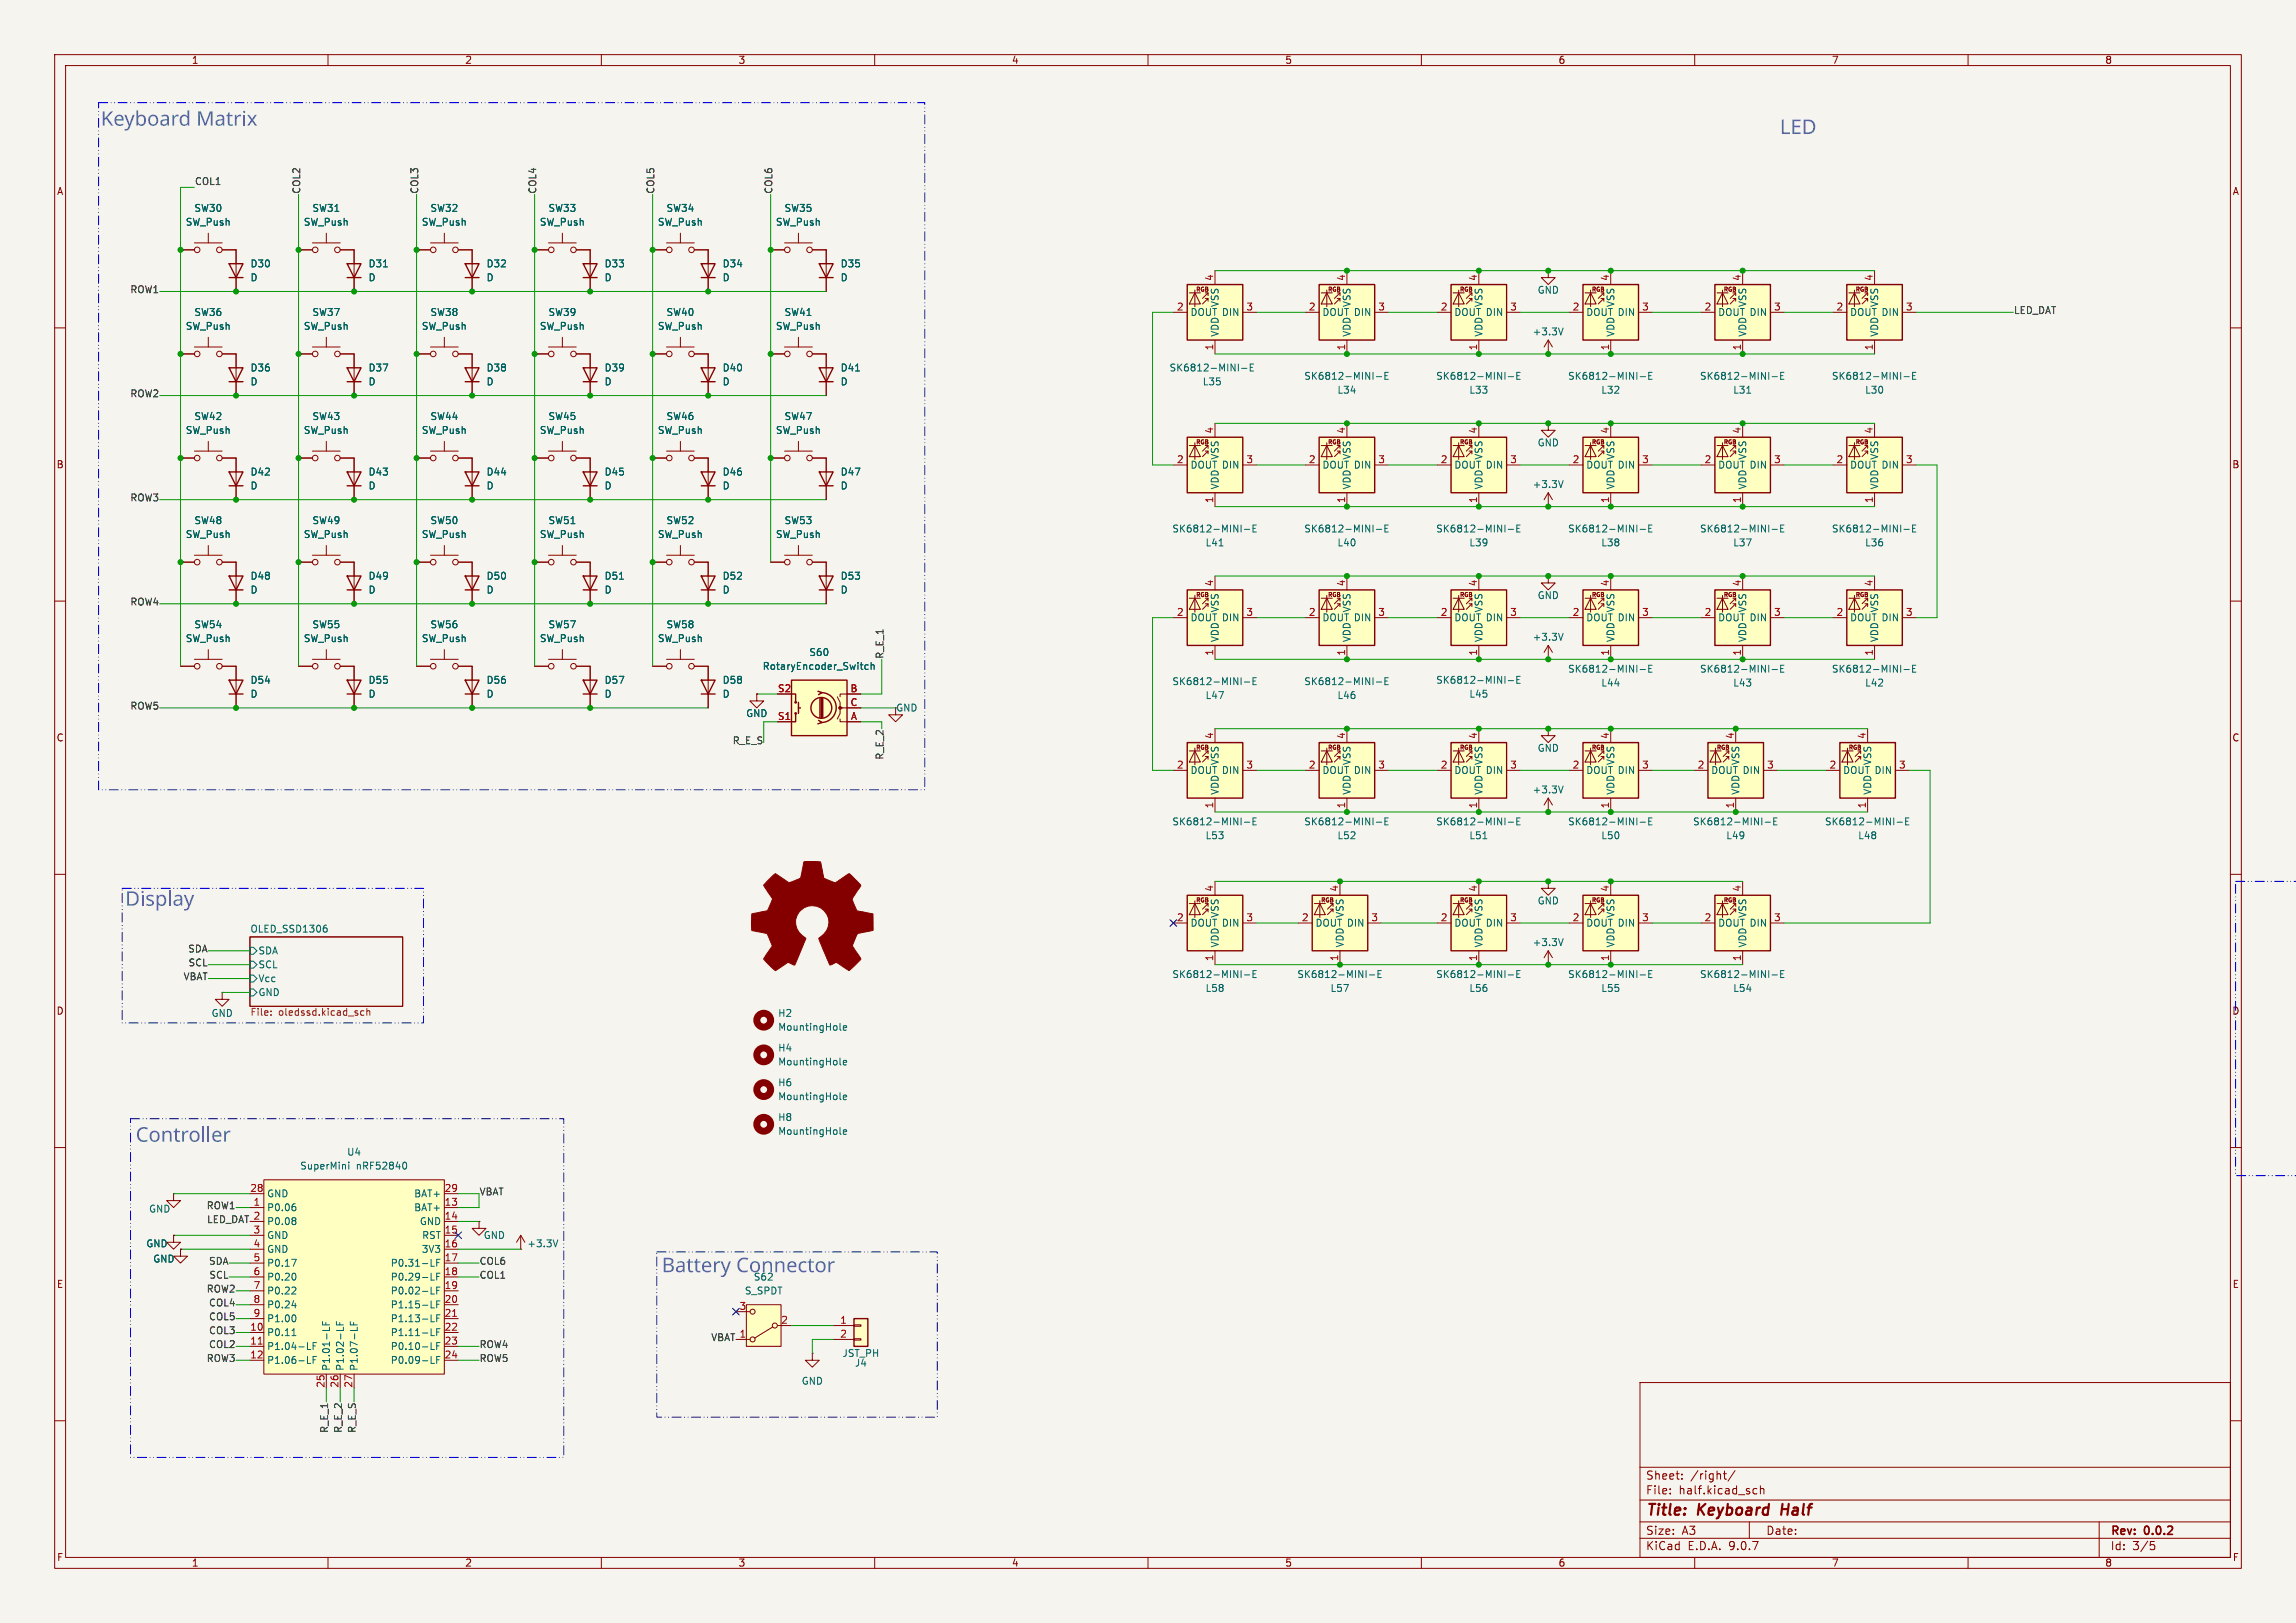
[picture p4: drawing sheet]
<svg xmlns="http://www.w3.org/2000/svg" width="420mm" height="297mm" viewBox="0 0 420 297" stroke-linecap="round" stroke-linejoin="round" font-family="sans-serif">
<defs><g id="words">
<g font-size="3.7" fill="#4f65ca">
<text x="18.4" y="24.4">Keyboard Matrix</text>
<text x="22.9" y="167.2">Display</text>
<text x="24.8" y="210.4">Controller</text>
<text x="121.1" y="234.2">Battery Connector</text>
</g>
<g font-size="2.8" fill="#840000">
<text x="301" y="277.9">Title:</text>
<text x="310.6" y="277.9">Keyboard</text>
<text x="326.7" y="277.9">Half</text>
</g>
<g font-size="2.1" fill="#840000">
<text x="301" y="273.7">File:</text>
<text x="301" y="271">Sheet:</text>
<text x="307.1" y="273.7">half.kicad_sch</text>
<text x="309.2" y="271">/right/</text>
<text x="301" y="281.1">Size:</text>
<text x="307.6" y="281.1">A3</text>
<text x="323" y="281.1">Date:</text>
<text x="386" y="281.3">Rev:</text>
<text x="392.4" y="281.3">0.0.2</text>
<text x="301" y="283.9">KiCad</text>
<text x="308.7" y="283.9">E.D.A.</text>
<text x="316.3" y="283.9">9.0.7</text>
<text x="386" y="283.9">Id:</text>
<text x="390.1" y="283.9">3/5</text>
</g>
<g font-size="1.8" fill="#840000">
<text x="35" y="11.9">1</text>
<text x="85" y="11.9">2</text>
<text x="135" y="11.9">3</text>
<text x="185" y="11.9">4</text>
<text x="235" y="11.9">5</text>
<text x="285" y="11.9">6</text>
<text x="335" y="11.9">7</text>
<text x="385" y="11.9">8</text>
<text x="10.3" y="35.9">A</text>
<text x="408.3" y="35.9">A</text>
<text x="10.3" y="85.9">B</text>
<text x="408.2" y="85.9">B</text>
<text x="10.3" y="135.9">C</text>
<text x="408.2" y="135.9">C</text>
<text x="10.3" y="185.9">D</text>
<text x="408.2" y="185.9">D</text>
<text x="10.3" y="235.9">E</text>
<text x="408.3" y="235.9">E</text>
<text x="10.3" y="285.9">F</text>
<text x="35" y="286.9">1</text>
<text x="85" y="286.9">2</text>
<text x="135" y="286.9">3</text>
<text x="185" y="286.9">4</text>
<text x="235" y="286.9">5</text>
<text x="285" y="286.9">6</text>
<text x="335" y="286.9">7</text>
<text x="385" y="286.9">8</text>
<text x="408.3" y="285.9">F</text>
</g>
<g font-size="1.8" fill="#0f0f0f">
<text x="35.6" y="33.9">COL1</text>
<text x="55.1" y="35.6" transform="rotate(-90 55.1 35.6)">COL2</text>
<text x="76.7" y="35.6" transform="rotate(-90 76.7 35.6)">COL3</text>
<text x="98.3" y="35.6" transform="rotate(-90 98.3 35.6)">COL4</text>
<text x="119.9" y="35.6" transform="rotate(-90 119.9 35.6)">COL5</text>
<text x="141.5" y="35.6" transform="rotate(-90 141.5 35.6)">COL6</text>
<text x="23.7" y="53.9">ROW1</text>
<text x="368.3" y="57.7">LED_DAT</text>
<text x="23.7" y="72.9">ROW2</text>
<text x="23.7" y="92">ROW3</text>
<text x="23.7" y="111">ROW4</text>
<text x="161.8" y="120.7" transform="rotate(-90 161.8 120.7)">R_E_1</text>
<text x="23.7" y="130.1">ROW5</text>
<text x="133.9" y="136.4">R_E_S</text>
<text x="161.8" y="139.1" transform="rotate(-90 161.8 139.1)">R_E_2</text>
<text x="33.5" y="179.6">VBAT</text>
<text x="34.3" y="174.5">SDA</text>
<text x="34.4" y="177">SCL</text>
<text x="37.7" y="221.5">ROW1</text>
<text x="87.6" y="219">VBAT</text>
<text x="37.8" y="224">LED_DAT</text>
<text x="38.1" y="231.7">SDA</text>
<text x="87.6" y="231.7">COL6</text>
<text x="37.7" y="236.7">ROW2</text>
<text x="38.1" y="239.3">COL4</text>
<text x="38.2" y="234.2">SCL</text>
<text x="87.6" y="234.2">COL1</text>
<text x="38.1" y="241.8">COL5</text>
<text x="38.1" y="244.4">COL3</text>
<text x="130" y="245.6">VBAT</text>
<text x="37.7" y="249.4">ROW3</text>
<text x="38.1" y="246.9">COL2</text>
<text x="87.6" y="246.9">ROW4</text>
<text x="87.6" y="249.4">ROW5</text>
<text x="60.2" y="262.3" transform="rotate(-90 60.2 262.3)">R_E_1</text>
<text x="62.7" y="262.3" transform="rotate(-90 62.7 262.3)">R_E_2</text>
<text x="65.3" y="262.3" transform="rotate(-90 65.3 262.3)">R_E_S</text>
</g>
<g font-size="1.8" fill="#006464">
<text x="33.9" y="41.5">SW_Push</text>
<text x="35.5" y="39">SW30</text>
<text x="55.5" y="41.5">SW_Push</text>
<text x="57" y="39">SW31</text>
<text x="77.1" y="41.5">SW_Push</text>
<text x="78.6" y="39">SW32</text>
<text x="98.7" y="41.5">SW_Push</text>
<text x="100.2" y="39">SW33</text>
<text x="120.2" y="41.5">SW_Push</text>
<text x="121.8" y="39">SW34</text>
<text x="141.8" y="41.5">SW_Push</text>
<text x="143.4" y="39">SW35</text>
<text x="45.7" y="49.1">D30</text>
<text x="45.7" y="51.7">D</text>
<text x="67.3" y="49.1">D31</text>
<text x="67.3" y="51.7">D</text>
<text x="88.9" y="49.1">D32</text>
<text x="88.9" y="51.7">D</text>
<text x="110.5" y="49.1">D33</text>
<text x="110.5" y="51.7">D</text>
<text x="132.1" y="49.1">D34</text>
<text x="132.1" y="51.7">D</text>
<text x="153.7" y="49.1">D35</text>
<text x="153.7" y="51.7">D</text>
<text x="281.2" y="53.9">GND</text>
<text x="35.5" y="58">SW36</text>
<text x="57" y="58">SW37</text>
<text x="78.6" y="58">SW38</text>
<text x="100.2" y="58">SW39</text>
<text x="121.8" y="58">SW40</text>
<text x="143.4" y="58">SW41</text>
<text x="217.7" y="58">DOUT DIN</text>
<text x="223.1" y="56.3" transform="rotate(-90 223.1 56.3)">VSS</text>
<text x="241.8" y="58">DOUT DIN</text>
<text x="247.2" y="56.3" transform="rotate(-90 247.2 56.3)">VSS</text>
<text x="265.9" y="58">DOUT DIN</text>
<text x="271.4" y="56.3" transform="rotate(-90 271.4 56.3)">VSS</text>
<text x="290.1" y="58">DOUT DIN</text>
<text x="295.5" y="56.3" transform="rotate(-90 295.5 56.3)">VSS</text>
<text x="314.2" y="58">DOUT DIN</text>
<text x="319.6" y="56.3" transform="rotate(-90 319.6 56.3)">VSS</text>
<text x="338.3" y="58">DOUT DIN</text>
<text x="343.8" y="56.3" transform="rotate(-90 343.8 56.3)">VSS</text>
<text x="33.9" y="60.6">SW_Push</text>
<text x="55.5" y="60.6">SW_Push</text>
<text x="77.1" y="60.6">SW_Push</text>
<text x="98.7" y="60.6">SW_Push</text>
<text x="120.2" y="60.6">SW_Push</text>
<text x="141.8" y="60.6">SW_Push</text>
<text x="223.1" y="61.7" transform="rotate(-90 223.1 61.7)">VDD</text>
<text x="247.2" y="61.7" transform="rotate(-90 247.2 61.7)">VDD</text>
<text x="271.4" y="61.7" transform="rotate(-90 271.4 61.7)">VDD</text>
<text x="280.3" y="61.6">+3.3V</text>
<text x="295.5" y="61.7" transform="rotate(-90 295.5 61.7)">VDD</text>
<text x="319.6" y="61.7" transform="rotate(-90 319.6 61.7)">VDD</text>
<text x="343.8" y="61.7" transform="rotate(-90 343.8 61.7)">VDD</text>
<text x="45.7" y="68.2">D36</text>
<text x="45.7" y="70.7">D</text>
<text x="67.3" y="68.2">D37</text>
<text x="67.3" y="70.7">D</text>
<text x="88.9" y="68.2">D38</text>
<text x="88.9" y="70.7">D</text>
<text x="110.5" y="68.2">D39</text>
<text x="110.5" y="70.7">D</text>
<text x="132.1" y="68.2">D40</text>
<text x="132.1" y="70.7">D</text>
<text x="153.7" y="68.2">D41</text>
<text x="153.7" y="70.7">D</text>
<text x="213.8" y="68.2">SK6812-MINI-E</text>
<text x="219.9" y="70.7">L35</text>
<text x="238.5" y="69.7">SK6812-MINI-E</text>
<text x="262.6" y="69.7">SK6812-MINI-E</text>
<text x="286.7" y="69.7">SK6812-MINI-E</text>
<text x="310.9" y="69.7">SK6812-MINI-E</text>
<text x="335" y="69.7">SK6812-MINI-E</text>
<text x="35.5" y="77.1">SW42</text>
<text x="57" y="77.1">SW43</text>
<text x="78.6" y="77.1">SW44</text>
<text x="100.2" y="77.1">SW45</text>
<text x="121.8" y="77.1">SW46</text>
<text x="143.4" y="77.1">SW47</text>
<text x="244.6" y="72.2">L34</text>
<text x="268.7" y="72.2">L33</text>
<text x="292.8" y="72.2">L32</text>
<text x="316.9" y="72.2">L31</text>
<text x="341.1" y="72.2">L30</text>
<text x="33.9" y="79.6">SW_Push</text>
<text x="55.5" y="79.6">SW_Push</text>
<text x="77.1" y="79.6">SW_Push</text>
<text x="98.7" y="79.6">SW_Push</text>
<text x="120.2" y="79.6">SW_Push</text>
<text x="141.8" y="79.6">SW_Push</text>
<text x="281.2" y="81.9">GND</text>
<text x="45.7" y="87.2">D42</text>
<text x="45.7" y="89.8">D</text>
<text x="67.3" y="87.2">D43</text>
<text x="67.3" y="89.8">D</text>
<text x="88.9" y="87.2">D44</text>
<text x="88.9" y="89.8">D</text>
<text x="110.5" y="87.2">D45</text>
<text x="110.5" y="89.8">D</text>
<text x="132.1" y="87.2">D46</text>
<text x="132.1" y="89.8">D</text>
<text x="153.7" y="87.2">D47</text>
<text x="153.7" y="89.8">D</text>
<text x="217.7" y="86">DOUT DIN</text>
<text x="223.1" y="89.7" transform="rotate(-90 223.1 89.7)">VDD</text>
<text x="223.1" y="84.2" transform="rotate(-90 223.1 84.2)">VSS</text>
<text x="241.8" y="86">DOUT DIN</text>
<text x="247.2" y="89.7" transform="rotate(-90 247.2 89.7)">VDD</text>
<text x="247.2" y="84.2" transform="rotate(-90 247.2 84.2)">VSS</text>
<text x="265.9" y="86">DOUT DIN</text>
<text x="271.4" y="89.7" transform="rotate(-90 271.4 89.7)">VDD</text>
<text x="271.4" y="84.2" transform="rotate(-90 271.4 84.2)">VSS</text>
<text x="280.3" y="89.5">+3.3V</text>
<text x="290.1" y="86">DOUT DIN</text>
<text x="295.5" y="89.7" transform="rotate(-90 295.5 89.7)">VDD</text>
<text x="295.5" y="84.2" transform="rotate(-90 295.5 84.2)">VSS</text>
<text x="314.2" y="86">DOUT DIN</text>
<text x="319.6" y="89.7" transform="rotate(-90 319.6 89.7)">VDD</text>
<text x="319.6" y="84.2" transform="rotate(-90 319.6 84.2)">VSS</text>
<text x="338.3" y="86">DOUT DIN</text>
<text x="343.8" y="89.7" transform="rotate(-90 343.8 89.7)">VDD</text>
<text x="343.8" y="84.2" transform="rotate(-90 343.8 84.2)">VSS</text>
<text x="33.9" y="98.7">SW_Push</text>
<text x="35.5" y="96.1">SW48</text>
<text x="55.5" y="98.7">SW_Push</text>
<text x="57" y="96.1">SW49</text>
<text x="77.1" y="98.7">SW_Push</text>
<text x="78.6" y="96.1">SW50</text>
<text x="98.7" y="98.7">SW_Push</text>
<text x="100.2" y="96.1">SW51</text>
<text x="120.2" y="98.7">SW_Push</text>
<text x="121.8" y="96.1">SW52</text>
<text x="141.8" y="98.7">SW_Push</text>
<text x="143.4" y="96.1">SW53</text>
<text x="214.3" y="97.6">SK6812-MINI-E</text>
<text x="220.4" y="100.2">L41</text>
<text x="238.5" y="97.6">SK6812-MINI-E</text>
<text x="244.6" y="100.2">L40</text>
<text x="262.6" y="97.6">SK6812-MINI-E</text>
<text x="268.7" y="100.2">L39</text>
<text x="286.7" y="97.6">SK6812-MINI-E</text>
<text x="292.8" y="100.2">L38</text>
<text x="310.9" y="97.6">SK6812-MINI-E</text>
<text x="316.9" y="100.2">L37</text>
<text x="335" y="97.6">SK6812-MINI-E</text>
<text x="341.1" y="100.2">L36</text>
<text x="45.7" y="106.3">D48</text>
<text x="67.3" y="106.3">D49</text>
<text x="88.9" y="106.3">D50</text>
<text x="110.5" y="106.3">D51</text>
<text x="132.1" y="106.3">D52</text>
<text x="153.7" y="106.3">D53</text>
<text x="45.7" y="108.8">D</text>
<text x="67.3" y="108.8">D</text>
<text x="88.9" y="108.8">D</text>
<text x="110.5" y="108.8">D</text>
<text x="132.1" y="108.8">D</text>
<text x="153.7" y="108.8">D</text>
<text x="217.7" y="113.9">DOUT DIN</text>
<text x="223.1" y="112.2" transform="rotate(-90 223.1 112.2)">VSS</text>
<text x="241.8" y="113.9">DOUT DIN</text>
<text x="247.2" y="112.2" transform="rotate(-90 247.2 112.2)">VSS</text>
<text x="265.9" y="113.9">DOUT DIN</text>
<text x="271.4" y="112.2" transform="rotate(-90 271.4 112.2)">VSS</text>
<text x="281.2" y="109.8">GND</text>
<text x="290.1" y="113.9">DOUT DIN</text>
<text x="295.5" y="112.2" transform="rotate(-90 295.5 112.2)">VSS</text>
<text x="314.2" y="113.9">DOUT DIN</text>
<text x="319.6" y="112.2" transform="rotate(-90 319.6 112.2)">VSS</text>
<text x="338.3" y="113.9">DOUT DIN</text>
<text x="343.8" y="112.2" transform="rotate(-90 343.8 112.2)">VSS</text>
<text x="33.9" y="117.7">SW_Push</text>
<text x="35.5" y="115.2">SW54</text>
<text x="55.5" y="117.7">SW_Push</text>
<text x="57" y="115.2">SW55</text>
<text x="77.1" y="117.7">SW_Push</text>
<text x="78.6" y="115.2">SW56</text>
<text x="98.7" y="117.7">SW_Push</text>
<text x="100.2" y="115.2">SW57</text>
<text x="120.2" y="117.7">SW_Push</text>
<text x="121.8" y="115.2">SW58</text>
<text x="223.1" y="117.6" transform="rotate(-90 223.1 117.6)">VDD</text>
<text x="247.2" y="117.6" transform="rotate(-90 247.2 117.6)">VDD</text>
<text x="271.4" y="117.6" transform="rotate(-90 271.4 117.6)">VDD</text>
<text x="280.3" y="117.4">+3.3V</text>
<text x="295.5" y="117.6" transform="rotate(-90 295.5 117.6)">VDD</text>
<text x="319.6" y="117.6" transform="rotate(-90 319.6 117.6)">VDD</text>
<text x="343.8" y="117.6" transform="rotate(-90 343.8 117.6)">VDD</text>
<text x="45.7" y="125.3">D54</text>
<text x="67.3" y="125.3">D55</text>
<text x="88.9" y="125.3">D56</text>
<text x="110.5" y="125.3">D57</text>
<text x="132.1" y="125.3">D58</text>
<text x="139.4" y="122.8">RotaryEncoder_Switch</text>
<text x="147.9" y="120.2">S60</text>
<text x="214.3" y="125.6">SK6812-MINI-E</text>
<text x="238.5" y="125.6">SK6812-MINI-E</text>
<text x="262.6" y="125.3">SK6812-MINI-E</text>
<text x="286.7" y="123.3">SK6812-MINI-E</text>
<text x="292.8" y="125.8">L44</text>
<text x="310.9" y="123.3">SK6812-MINI-E</text>
<text x="316.9" y="125.8">L43</text>
<text x="335" y="123.3">SK6812-MINI-E</text>
<text x="341.1" y="125.8">L42</text>
<text x="45.7" y="127.9">D</text>
<text x="67.3" y="127.9">D</text>
<text x="88.9" y="127.9">D</text>
<text x="110.5" y="127.9">D</text>
<text x="132.1" y="127.9">D</text>
<text x="136.4" y="131.4">GND</text>
<text x="163.8" y="130.4">GND</text>
<text x="220.4" y="128.1">L47</text>
<text x="244.6" y="128.1">L46</text>
<text x="268.7" y="127.9">L45</text>
<text x="281.2" y="137.8">GND</text>
<text x="217.7" y="141.8">DOUT DIN</text>
<text x="223.1" y="140.1" transform="rotate(-90 223.1 140.1)">VSS</text>
<text x="241.8" y="141.8">DOUT DIN</text>
<text x="247.2" y="140.1" transform="rotate(-90 247.2 140.1)">VSS</text>
<text x="265.9" y="141.8">DOUT DIN</text>
<text x="271.4" y="140.1" transform="rotate(-90 271.4 140.1)">VSS</text>
<text x="290.1" y="141.8">DOUT DIN</text>
<text x="295.5" y="140.1" transform="rotate(-90 295.5 140.1)">VSS</text>
<text x="312.9" y="141.8">DOUT DIN</text>
<text x="318.4" y="140.1" transform="rotate(-90 318.4 140.1)">VSS</text>
<text x="337.1" y="141.8">DOUT DIN</text>
<text x="342.5" y="140.1" transform="rotate(-90 342.5 140.1)">VSS</text>
<text x="223.1" y="145.5" transform="rotate(-90 223.1 145.5)">VDD</text>
<text x="247.2" y="145.5" transform="rotate(-90 247.2 145.5)">VDD</text>
<text x="271.4" y="145.5" transform="rotate(-90 271.4 145.5)">VDD</text>
<text x="280.3" y="145.4">+3.3V</text>
<text x="295.5" y="145.5" transform="rotate(-90 295.5 145.5)">VDD</text>
<text x="318.4" y="145.5" transform="rotate(-90 318.4 145.5)">VDD</text>
<text x="342.5" y="145.5" transform="rotate(-90 342.5 145.5)">VDD</text>
<text x="214.3" y="151.2">SK6812-MINI-E</text>
<text x="220.4" y="153.8">L53</text>
<text x="238.5" y="151.2">SK6812-MINI-E</text>
<text x="244.6" y="153.8">L52</text>
<text x="262.6" y="151.2">SK6812-MINI-E</text>
<text x="268.7" y="153.8">L51</text>
<text x="286.7" y="151.2">SK6812-MINI-E</text>
<text x="292.8" y="153.8">L50</text>
<text x="309.6" y="151.2">SK6812-MINI-E</text>
<text x="315.7" y="153.8">L49</text>
<text x="333.7" y="151.2">SK6812-MINI-E</text>
<text x="339.8" y="153.8">L48</text>
<text x="281.2" y="165.7">GND</text>
<text x="45.7" y="170.7">OLED_SSD1306</text>
<text x="217.7" y="169.8">DOUT DIN</text>
<text x="223.1" y="173.5" transform="rotate(-90 223.1 173.5)">VDD</text>
<text x="223.1" y="168" transform="rotate(-90 223.1 168)">VSS</text>
<text x="240.5" y="169.8">DOUT DIN</text>
<text x="246" y="173.5" transform="rotate(-90 246 173.5)">VDD</text>
<text x="246" y="168" transform="rotate(-90 246 168)">VSS</text>
<text x="265.9" y="169.8">DOUT DIN</text>
<text x="271.4" y="173.5" transform="rotate(-90 271.4 173.5)">VDD</text>
<text x="271.4" y="168" transform="rotate(-90 271.4 168)">VSS</text>
<text x="280.3" y="173.3">+3.3V</text>
<text x="290.1" y="169.8">DOUT DIN</text>
<text x="295.5" y="173.5" transform="rotate(-90 295.5 173.5)">VDD</text>
<text x="295.5" y="168" transform="rotate(-90 295.5 168)">VSS</text>
<text x="314.2" y="169.8">DOUT DIN</text>
<text x="319.6" y="173.5" transform="rotate(-90 319.6 173.5)">VDD</text>
<text x="319.6" y="168" transform="rotate(-90 319.6 168)">VSS</text>
<text x="47.2" y="177.4">SCL</text>
<text x="47.2" y="174.9">SDA</text>
<text x="47.2" y="179.9">Vcc</text>
<text x="214.3" y="179.2">SK6812-MINI-E</text>
<text x="237.2" y="179.2">SK6812-MINI-E</text>
<text x="262.6" y="179.2">SK6812-MINI-E</text>
<text x="286.7" y="179.2">SK6812-MINI-E</text>
<text x="310.9" y="179.2">SK6812-MINI-E</text>
<text x="47.2" y="182.5">GND</text>
<text x="220.4" y="181.7">L58</text>
<text x="243.3" y="181.7">L57</text>
<text x="268.7" y="181.7">L56</text>
<text x="292.8" y="181.7">L55</text>
<text x="316.9" y="181.7">L54</text>
<text x="38.6" y="186.3">GND</text>
<text x="142.2" y="186.3">H2</text>
<text x="142.2" y="188.8">MountingHole</text>
<text x="142.2" y="192.6">H4</text>
<text x="142.2" y="195.2">MountingHole</text>
<text x="142.2" y="199">H6</text>
<text x="142.2" y="201.5">MountingHole</text>
<text x="142.2" y="205.3">H8</text>
<text x="142.2" y="207.9">MountingHole</text>
<text x="54.8" y="214.2">SuperMini</text>
<text x="63.4" y="211.7">U4</text>
<text x="65.2" y="214.2">nRF52840</text>
<text x="48.8" y="221.8">P0.06</text>
<text x="48.8" y="219.3">GND</text>
<text x="75.7" y="219.3">BAT+</text>
<text x="75.7" y="221.8">BAT+</text>
<text x="27.2" y="222.1">GND</text>
<text x="48.8" y="224.4">P0.08</text>
<text x="48.8" y="226.9">GND</text>
<text x="76.7" y="224.4">GND</text>
<text x="77.1" y="226.9">RST</text>
<text x="88.4" y="226.9">GND</text>
<text x="26.7" y="228.4">GND</text>
<text x="27.9" y="231.2">GND</text>
<text x="48.8" y="229.5">GND</text>
<text x="48.8" y="232">P0.17</text>
<text x="71.4" y="232">P0.31-LF</text>
<text x="77.1" y="229.5">3V3</text>
<text x="96.4" y="228.4">+3.3V</text>
<text x="48.8" y="234.5">P0.20</text>
<text x="48.8" y="237.1">P0.22</text>
<text x="48.8" y="239.6">P0.24</text>
<text x="71.4" y="234.5">P0.29-LF</text>
<text x="71.4" y="237.1">P0.02-LF</text>
<text x="71.4" y="239.6">P1.15-LF</text>
<text x="136.2" y="237.1">S_SPDT</text>
<text x="137.8" y="234.5">S62</text>
<text x="48.8" y="242.2">P1.00</text>
<text x="48.8" y="244.7">P0.11</text>
<text x="71.4" y="242.2">P1.13-LF</text>
<text x="71.4" y="244.7">P1.11-LF</text>
<text x="48.8" y="247.2">P1.04-LF</text>
<text x="48.8" y="249.8">P1.06-LF</text>
<text x="60.6" y="251" transform="rotate(-90 60.6 251)">P1.01-LF</text>
<text x="63.1" y="251" transform="rotate(-90 63.1 251)">P1.02-LF</text>
<text x="65.6" y="251" transform="rotate(-90 65.6 251)">P1.07-LF</text>
<text x="71.4" y="249.8">P0.09-LF</text>
<text x="71.4" y="247.2">P0.10-LF</text>
<text x="154" y="248.5">JST_PH</text>
<text x="156.3" y="250.3">J4</text>
<text x="146.6" y="253.6">GND</text>
</g>
<g font-size="1.8" fill="#a90000">
<text x="222" y="51.5" transform="rotate(-90 222 51.5)">4</text>
<text x="246.1" y="51.5" transform="rotate(-90 246.1 51.5)">4</text>
<text x="270.3" y="51.5" transform="rotate(-90 270.3 51.5)">4</text>
<text x="294.4" y="51.5" transform="rotate(-90 294.4 51.5)">4</text>
<text x="318.5" y="51.5" transform="rotate(-90 318.5 51.5)">4</text>
<text x="342.6" y="51.5" transform="rotate(-90 342.6 51.5)">4</text>
<text x="215.2" y="56.9">2</text>
<text x="227.9" y="56.9">3</text>
<text x="239.3" y="56.9">2</text>
<text x="252" y="56.9">3</text>
<text x="263.5" y="56.9">2</text>
<text x="276.2" y="56.9">3</text>
<text x="287.6" y="56.9">2</text>
<text x="300.3" y="56.9">3</text>
<text x="311.7" y="56.9">2</text>
<text x="324.4" y="56.9">3</text>
<text x="335.8" y="56.9">2</text>
<text x="348.5" y="56.9">3</text>
<text x="222" y="64.2" transform="rotate(-90 222 64.2)">1</text>
<text x="246.1" y="64.2" transform="rotate(-90 246.1 64.2)">1</text>
<text x="270.3" y="64.2" transform="rotate(-90 270.3 64.2)">1</text>
<text x="294.4" y="64.2" transform="rotate(-90 294.4 64.2)">1</text>
<text x="318.5" y="64.2" transform="rotate(-90 318.5 64.2)">1</text>
<text x="342.6" y="64.2" transform="rotate(-90 342.6 64.2)">1</text>
<text x="222" y="79.4" transform="rotate(-90 222 79.4)">4</text>
<text x="246.1" y="79.4" transform="rotate(-90 246.1 79.4)">4</text>
<text x="270.3" y="79.4" transform="rotate(-90 270.3 79.4)">4</text>
<text x="294.4" y="79.4" transform="rotate(-90 294.4 79.4)">4</text>
<text x="318.5" y="79.4" transform="rotate(-90 318.5 79.4)">4</text>
<text x="342.6" y="79.4" transform="rotate(-90 342.6 79.4)">4</text>
<text x="215.2" y="84.8">2</text>
<text x="227.9" y="84.8">3</text>
<text x="239.3" y="84.8">2</text>
<text x="252" y="84.8">3</text>
<text x="263.5" y="84.8">2</text>
<text x="276.2" y="84.8">3</text>
<text x="287.6" y="84.8">2</text>
<text x="300.3" y="84.8">3</text>
<text x="311.7" y="84.8">2</text>
<text x="324.4" y="84.8">3</text>
<text x="335.8" y="84.8">2</text>
<text x="348.5" y="84.8">3</text>
<text x="222" y="92.1" transform="rotate(-90 222 92.1)">1</text>
<text x="246.1" y="92.1" transform="rotate(-90 246.1 92.1)">1</text>
<text x="270.3" y="92.1" transform="rotate(-90 270.3 92.1)">1</text>
<text x="294.4" y="92.1" transform="rotate(-90 294.4 92.1)">1</text>
<text x="318.5" y="92.1" transform="rotate(-90 318.5 92.1)">1</text>
<text x="342.6" y="92.1" transform="rotate(-90 342.6 92.1)">1</text>
<text x="222" y="107.4" transform="rotate(-90 222 107.4)">4</text>
<text x="246.1" y="107.4" transform="rotate(-90 246.1 107.4)">4</text>
<text x="270.3" y="107.4" transform="rotate(-90 270.3 107.4)">4</text>
<text x="294.4" y="107.4" transform="rotate(-90 294.4 107.4)">4</text>
<text x="318.5" y="107.4" transform="rotate(-90 318.5 107.4)">4</text>
<text x="342.6" y="107.4" transform="rotate(-90 342.6 107.4)">4</text>
<text x="215.2" y="112.8">2</text>
<text x="227.9" y="112.8">3</text>
<text x="239.3" y="112.8">2</text>
<text x="252" y="112.8">3</text>
<text x="263.5" y="112.8">2</text>
<text x="276.2" y="112.8">3</text>
<text x="287.6" y="112.8">2</text>
<text x="300.3" y="112.8">3</text>
<text x="311.7" y="112.8">2</text>
<text x="324.4" y="112.8">3</text>
<text x="335.8" y="112.8">2</text>
<text x="348.5" y="112.8">3</text>
<text x="222" y="120.1" transform="rotate(-90 222 120.1)">1</text>
<text x="246.1" y="120.1" transform="rotate(-90 246.1 120.1)">1</text>
<text x="270.3" y="120.1" transform="rotate(-90 270.3 120.1)">1</text>
<text x="294.4" y="120.1" transform="rotate(-90 294.4 120.1)">1</text>
<text x="318.5" y="120.1" transform="rotate(-90 318.5 120.1)">1</text>
<text x="342.6" y="120.1" transform="rotate(-90 342.6 120.1)">1</text>
<text x="142.2" y="131.8">S1</text>
<text x="142.2" y="126.7">S2</text>
<text x="155.5" y="129.3">C</text>
<text x="155.5" y="126.7">B</text>
<text x="155.6" y="131.8">A</text>
<text x="222" y="135.3" transform="rotate(-90 222 135.3)">4</text>
<text x="246.1" y="135.3" transform="rotate(-90 246.1 135.3)">4</text>
<text x="270.3" y="135.3" transform="rotate(-90 270.3 135.3)">4</text>
<text x="294.4" y="135.3" transform="rotate(-90 294.4 135.3)">4</text>
<text x="317.2" y="135.3" transform="rotate(-90 317.2 135.3)">4</text>
<text x="341.4" y="135.3" transform="rotate(-90 341.4 135.3)">4</text>
<text x="215.2" y="140.7">2</text>
<text x="227.9" y="140.7">3</text>
<text x="239.3" y="140.7">2</text>
<text x="252" y="140.7">3</text>
<text x="263.5" y="140.7">2</text>
<text x="276.2" y="140.7">3</text>
<text x="287.6" y="140.7">2</text>
<text x="300.3" y="140.7">3</text>
<text x="310.4" y="140.7">2</text>
<text x="323.1" y="140.7">3</text>
<text x="334.6" y="140.7">2</text>
<text x="347.3" y="140.7">3</text>
<text x="222" y="148" transform="rotate(-90 222 148)">1</text>
<text x="246.1" y="148" transform="rotate(-90 246.1 148)">1</text>
<text x="270.3" y="148" transform="rotate(-90 270.3 148)">1</text>
<text x="294.4" y="148" transform="rotate(-90 294.4 148)">1</text>
<text x="317.2" y="148" transform="rotate(-90 317.2 148)">1</text>
<text x="341.4" y="148" transform="rotate(-90 341.4 148)">1</text>
<text x="222" y="163.3" transform="rotate(-90 222 163.3)">4</text>
<text x="244.9" y="163.3" transform="rotate(-90 244.9 163.3)">4</text>
<text x="270.3" y="163.3" transform="rotate(-90 270.3 163.3)">4</text>
<text x="294.4" y="163.3" transform="rotate(-90 294.4 163.3)">4</text>
<text x="318.5" y="163.3" transform="rotate(-90 318.5 163.3)">4</text>
<text x="215.2" y="168.7">2</text>
<text x="227.9" y="168.7">3</text>
<text x="238.1" y="168.7">2</text>
<text x="250.8" y="168.7">3</text>
<text x="263.5" y="168.7">2</text>
<text x="276.2" y="168.7">3</text>
<text x="287.6" y="168.7">2</text>
<text x="300.3" y="168.7">3</text>
<text x="311.7" y="168.7">2</text>
<text x="324.4" y="168.7">3</text>
<text x="222" y="176" transform="rotate(-90 222 176)">1</text>
<text x="244.9" y="176" transform="rotate(-90 244.9 176)">1</text>
<text x="270.3" y="176" transform="rotate(-90 270.3 176)">1</text>
<text x="294.4" y="176" transform="rotate(-90 294.4 176)">1</text>
<text x="318.5" y="176" transform="rotate(-90 318.5 176)">1</text>
<text x="45.7" y="218.2">28</text>
<text x="46.3" y="220.7">1</text>
<text x="81.2" y="218.2">29</text>
<text x="81.2" y="220.7">13</text>
<text x="46.3" y="223.3">2</text>
<text x="46.3" y="225.8">3</text>
<text x="81.2" y="223.3">14</text>
<text x="81.2" y="225.8">15</text>
<text x="46.3" y="228.3">4</text>
<text x="46.3" y="230.9">5</text>
<text x="46.3" y="233.4">6</text>
<text x="81.2" y="230.9">17</text>
<text x="81.2" y="233.4">18</text>
<text x="81.2" y="228.3">16</text>
<text x="46.3" y="236">7</text>
<text x="46.3" y="238.5">8</text>
<text x="81.2" y="236">19</text>
<text x="81.2" y="238.5">20</text>
<text x="135.2" y="239.8">3</text>
<text x="45.7" y="243.6">10</text>
<text x="46.3" y="241">9</text>
<text x="81.2" y="241">21</text>
<text x="81.2" y="243.6">22</text>
<text x="135.2" y="244.9">1</text>
<text x="142.8" y="242.3">2</text>
<text x="153.6" y="242.3">1</text>
<text x="153.6" y="244.9">2</text>
<text x="45.7" y="246.1">11</text>
<text x="45.7" y="248.7">12</text>
<text x="81.2" y="248.7">24</text>
<text x="81.2" y="246.1">23</text>
<text x="59.4" y="254" transform="rotate(-90 59.4 254)">25</text>
<text x="62" y="254" transform="rotate(-90 62 254)">26</text>
<text x="64.5" y="254" transform="rotate(-90 64.5 254)">27</text>
</g>
<g font-size="1.8" fill="#725600">
<text x="45.7" y="186.2">File:</text>
<text x="50.9" y="186.2">oledssd.kicad_sch</text>
</g>
<g font-size="1.1" fill="#840000">
<text x="218.7" y="53.6">RGB</text>
<text x="242.8" y="53.6">RGB</text>
<text x="266.9" y="53.6">RGB</text>
<text x="291.1" y="53.6">RGB</text>
<text x="315.2" y="53.6">RGB</text>
<text x="339.3" y="53.6">RGB</text>
<text x="218.7" y="81.5">RGB</text>
<text x="242.8" y="81.5">RGB</text>
<text x="266.9" y="81.5">RGB</text>
<text x="291.1" y="81.5">RGB</text>
<text x="315.2" y="81.5">RGB</text>
<text x="339.3" y="81.5">RGB</text>
<text x="218.7" y="109.4">RGB</text>
<text x="242.8" y="109.4">RGB</text>
<text x="266.9" y="109.4">RGB</text>
<text x="291.1" y="109.4">RGB</text>
<text x="315.2" y="109.4">RGB</text>
<text x="339.3" y="109.4">RGB</text>
<text x="218.7" y="137.4">RGB</text>
<text x="242.8" y="137.4">RGB</text>
<text x="266.9" y="137.4">RGB</text>
<text x="291.1" y="137.4">RGB</text>
<text x="313.9" y="137.4">RGB</text>
<text x="338" y="137.4">RGB</text>
<text x="218.7" y="165.3">RGB</text>
<text x="241.5" y="165.3">RGB</text>
<text x="266.9" y="165.3">RGB</text>
<text x="291.1" y="165.3">RGB</text>
<text x="315.2" y="165.3">RGB</text>
</g>
</g></defs>
<path d="M0 0h420v297h-420z" fill="#f5f4ef" stroke="#f5f4ef" stroke-width=".18"/>
<g fill="none" stroke="#840000" stroke-width=".18">
<path d="M10 10h400v277h-400zM12 12h396v273h-396zM60 10v2M110 10v2M160 10v2M210 10v2M260 10v2M310 10v2M360 10v2M107.9 45.7v7.6M119.4 45.7h2.5M121.9 44.5h5.1"/>
<path d="M124.5 42.7v1.8M127 45.7h2.5v7.6M141 45.7h2.5M143.5 44.5h5.1M146 42.7v1.8M148.6 45.7h2.5M10 60h2M76.2 64.8h2.5M78.7 63.5h5.1M81.3 61.7v1.8M83.8 64.8h2.6v7.6M97.8 64.8h2.5"/>
<path d="M100.3 63.5h5.1M102.9 61.7v1.8M105.4 64.8h2.5v7.6M119.4 64.8h2.5M121.9 63.5h5.1M124.5 61.7v1.8M127 64.8h2.5v7.6M141 64.8h2.5M143.5 63.5h5.1M146 61.7v1.8M148.6 64.8h2.5M408 60h2"/>
<path d="M33 83.8h2.6M35.6 82.6h5M38.1 80.8v1.8M38.1 99.8v1.8M40.6 83.8h2.6v7.6M54.6 83.8h2.5M57.1 82.6h5.1M59.7 80.8v1.8M59.7 99.8v1.8M62.2 83.8h2.6M76.2 83.8h2.5M78.7 82.6h5.1"/>
<path d="M81.3 80.8v1.8M83.8 83.8h2.6M97.8 83.8h2.5M100.3 82.6h5.1M102.9 80.8v1.8M105.4 83.8h2.5M119.4 83.8h2.5M121.9 82.6h5.1M124.5 80.8v1.8M127 83.8h2.5M141 83.8h2.5M143.5 82.6h5.1"/>
<path d="M146 80.8v1.8M148.6 83.8h2.5M10 110h2M33 102.9h2.6M35.6 101.6h5M40.6 102.9h2.6v7.6M54.6 102.9h2.5M57.1 101.6h5.1M59.7 118.9v1.8M62.2 102.9h2.6M86.4 102.9v7.6M408 110h2"/>
<path d="M43.2 121.9v7.6M54.6 121.9h2.5M57.1 120.7h5.1M62.2 121.9h2.6M10 160h2M408 160h2M45.7 171.5h28v12.7h-28zM10 210h2M408 210h2M300 253h108v32h-108zM10 260h2M300 278.5h108"/>
<path d="M300 274.5h108M300 268.5h108M305.5 273.2v.2M305.5 272.5v.1M307.7 270.5v.2M307.7 269.8v.1M315.2 269.7h.6M315.4 269.2v1.3l.4 .2M317.4 269.1l-1.3 1.9M320 278.5v3M320.8 273.3h.6M320.8 272.5h.6"/>
<path d="M322 272.5l.2-.1 .4 .1 .1 .9M322 271.9v1.5M384 278.5v6.5M408 260h2M60 285v2M110 285v2M160 285v2M210 285v2M260 285v2M300 281.5h108M310 285v2M360 285v2"/>
<path d="M393.4 282.1h.7M393.5 282.7h.4l.3 .2-.2 .6-.5 .1"/>
<circle cx="122.4" cy="45.7" r=".51"/>
<circle cx="126.5" cy="45.7" r=".51"/>
<circle cx="144" cy="45.7" r=".51"/>
<circle cx="148.1" cy="45.7" r=".51"/>
<circle cx="79.2" cy="64.8" r=".51"/>
<circle cx="83.3" cy="64.8" r=".51"/>
<circle cx="100.8" cy="64.8" r=".51"/>
<circle cx="104.9" cy="64.8" r=".51"/>
<circle cx="122.4" cy="64.8" r=".51"/>
<circle cx="126.5" cy="64.8" r=".51"/>
<circle cx="144" cy="64.8" r=".51"/>
<circle cx="148.1" cy="64.8" r=".51"/>
<circle cx="36.1" cy="83.8" r=".51"/>
<circle cx="40.1" cy="83.8" r=".51"/>
<circle cx="57.7" cy="83.8" r=".51"/>
<circle cx="61.7" cy="83.8" r=".51"/>
<circle cx="79.2" cy="83.8" r=".51"/>
<circle cx="83.3" cy="83.8" r=".51"/>
<circle cx="100.8" cy="83.8" r=".51"/>
<circle cx="104.9" cy="83.8" r=".51"/>
<circle cx="122.4" cy="83.8" r=".51"/>
<circle cx="126.5" cy="83.8" r=".51"/>
<circle cx="144" cy="83.8" r=".51"/>
<circle cx="148.1" cy="83.8" r=".51"/>
<circle cx="36.1" cy="102.9" r=".51"/>
<circle cx="40.1" cy="102.9" r=".51"/>
<circle cx="57.7" cy="102.9" r=".51"/>
<circle cx="61.7" cy="102.9" r=".51"/>
<circle cx="57.7" cy="121.9" r=".51"/>
<circle cx="61.7" cy="121.9" r=".51"/>
</g>
<path d="M326.1 275.2l-.3 2" fill="none" stroke="#840000" stroke-width=".4"/>
<path d="M45.7 175.9h.7l.6 .6-.6 .7h-.7zM45.7 173.4h.7l.6 .6-.6 .6h-.7zM45.7 178.4h.7l.6 .7-.6 .6h-.7zM59.5 169.3h.2M59.6 169.8l.3 .2v.3l-.3 .3M45.7 181h.7l.6 .6-.6 .6h-.7z" fill="none" stroke="#006464" stroke-width=".18"/>
<path d="M49.6 185.7v.1M49.6 185v.1M66.6 185h-.4l-.2 .2 .1 .5h.5M67.1 185.1l.2-.1h.3l.1 .8M67.1 184.5v1.3" fill="none" stroke="#725600" stroke-width=".18"/>
<g fill="none" stroke="#840000" stroke-width=".25">
<path d="M106.7 48.3h2.5l-1.3 2.5zM106.7 50.8h2.5M128.3 48.3h2.5l-1.3 2.5zM128.3 50.8h2.5M85.1 67.3h2.5l-1.2 2.6zM85.1 69.9h2.5M106.7 67.3h2.5l-1.3 2.6zM106.7 69.9h2.5M128.3 67.3h2.5l-1.3 2.6zM128.3 69.9h2.5M41.9 86.4h2.5l-1.2 2.5zM41.9 88.9h2.5"/>
<path d="M41.9 105.4h2.5l-1.2 2.6zM41.9 108h2.5M85.1 105.4h2.5l-1.2 2.6zM85.1 108h2.5M41.9 124.5h2.5l-1.2 2.5zM41.9 127h2.5"/>
</g>
<path d="M217.2 135.9h10.1v10.2h-10.1z" fill="#ffffc2"/>
<path d="M217.6 137.4h2M218.6 136.9v3.1M218.6 137.4l1 2h-2zM220.5 138.4h.5M221 138.9v-.5l-1 1M221 137.9v-.5l-1 1M222.2 133.4v2.5M214.6 141h2.6M222.2 146.1v2.5M227.3 141h2.6" fill="none" stroke="#840000" stroke-width=".18"/>
<path d="M217.2 135.9h10.1v10.2h-10.1z" fill="none" stroke="#840000" stroke-width=".25"/>
<path d="M227.6 150.5h1M229.2 150.3h.4M229.8 149.7h-.6v1.2h.6" fill="none" stroke="#006464" stroke-width=".18"/>
<path d="M217.2 52.1h10.1v10.1h-10.1z" fill="#ffffc2"/>
<path d="M214.6 57.2h2.6M217.6 53.6h2M218.6 53.1v3M218.6 53.6l1 2h-2zM220.5 54.6h.5M221 55.1v-.5l-1 1M221 54.1v-.5l-1 1M222.2 49.5v2.6M227.3 57.2h2.6M222.2 62.2v2.6" fill="none" stroke="#840000" stroke-width=".18"/>
<path d="M217.2 52.1h10.1v10.1h-10.1z" fill="none" stroke="#840000" stroke-width=".25"/>
<path d="M227.1 67.4h1M228.7 67.2h.4M229.3 66.6h-.6v1.3h.6" fill="none" stroke="#006464" stroke-width=".18"/>
<path d="M289.6 108h10.1v10.1h-10.1z" fill="#ffffc2"/>
<path d="M283.2 105.4v1.3h1.3l-1.3 1.3-1.3-1.3h1.3M283.2 105.4h.1M287 113h2.6M289.9 109.5h2.1M291 109v3M291 109.5l1 2h-2.1zM292.9 110.5h.5M293.4 111v-.5l-1 1M293.4 110v-.5l-1 1M294.6 105.4v2.6M294.6 118.1v2.6M299.7 113h2.6" fill="none" stroke="#840000" stroke-width=".18"/>
<path d="M289.6 108h10.1v10.1h-10.1z" fill="none" stroke="#840000" stroke-width=".25"/>
<path d="M300 122.5h1M301.6 122.3h.4M302.2 121.7h-.6v1.3h.6" fill="none" stroke="#006464" stroke-width=".18"/>
<path d="M265.4 108h10.2v10.1h-10.2z" fill="#ffffc2"/>
<g fill="none" stroke="#840000" stroke-width=".18">
<path d="M262.9 113h2.5M265.8 109.5h2M266.8 109v3M266.8 109.5l1 2h-2zM268.7 110.5h.5M269.2 111v-.5l-1 1M269.2 110v-.5l-1 1M270.5 105.4v2.6M270.5 118.1v2.6M275.6 113h2.5M283.2 118.1l-.8 1.3M283.2 118.1l.8 1.3"/>
<path d="M283.2 118.1v2.6M283.2 120.7h.1"/>
</g>
<path d="M265.4 108h10.2v10.1h-10.2z" fill="none" stroke="#840000" stroke-width=".25"/>
<path d="M285.9 115.9l-.4 1.3M275.9 124.6h1M277.5 124.4h.4M278.1 123.8h-.6v1.2h.6" fill="none" stroke="#006464" stroke-width=".18"/>
<path d="M313.7 163.8h10.1v10.2h-10.1z" fill="#ffffc2"/>
<path d="M311.1 168.9h2.6M314.1 165.4h2M315.1 164.8v3.1M315.1 165.4l1 2h-2zM317 166.4h.5M317.5 166.9v-.5l-1 1M317.5 165.9v-.5l-1 1M318.8 161.3v2.5M318.8 174v2.5M323.8 168.9h2.6" fill="none" stroke="#840000" stroke-width=".18"/>
<path d="M313.7 163.8h10.1v10.2h-10.1z" fill="none" stroke="#840000" stroke-width=".25"/>
<path d="M324.2 178.4h.9M325.7 178.2h.4M326.3 177.6h-.6v1.3h.6" fill="none" stroke="#006464" stroke-width=".18"/>
<path d="M265.4 163.8h10.2v10.2h-10.2z" fill="#ffffc2"/>
<path d="M262.9 168.9h2.5M265.8 165.4h2M266.8 164.8v3.1M266.8 165.4l1 2h-2zM268.7 166.4h.5M269.2 166.9v-.5l-1 1M269.2 165.9v-.5l-1 1M270.5 161.3v2.5M270.5 174v2.5M275.6 168.9h2.5" fill="none" stroke="#840000" stroke-width=".18"/>
<path d="M265.4 163.8h10.2v10.2h-10.2z" fill="none" stroke="#840000" stroke-width=".25"/>
<path d="M275.9 178.4h1M277.5 178.2h.4M278.1 177.6h-.6v1.3h.6" fill="none" stroke="#006464" stroke-width=".18"/>
<path d="M289.6 163.8h10.1v10.2h-10.1z" fill="#ffffc2"/>
<path d="M287 168.9h2.6M289.9 165.4h2.1M291 164.8v3.1M291 165.4l1 2h-2.1zM292.9 166.4h.5M293.4 166.9v-.5l-1 1M293.4 165.9v-.5l-1 1M294.6 161.3v2.5M294.6 174v2.5M299.7 168.9h2.6" fill="none" stroke="#840000" stroke-width=".18"/>
<path d="M289.6 163.8h10.1v10.2h-10.1z" fill="none" stroke="#840000" stroke-width=".25"/>
<path d="M300 178.4h1M301.6 178.2h.4M302.2 177.6h-.6v1.3h.6" fill="none" stroke="#006464" stroke-width=".18"/>
<path d="M313.7 108h10.1v10.1h-10.1z" fill="#ffffc2"/>
<path d="M311.1 113h2.6M314.1 109.5h2M315.1 109v3M315.1 109.5l1 2h-2zM317 110.5h.5M317.5 111v-.5l-1 1M317.5 110v-.5l-1 1M318.8 105.4v2.6M318.8 118.1v2.6M323.8 113h2.6" fill="none" stroke="#840000" stroke-width=".18"/>
<path d="M313.7 108h10.1v10.1h-10.1z" fill="none" stroke="#840000" stroke-width=".25"/>
<path d="M324.2 122.5h.9M325.7 122.3h.4M326.3 121.7h-.6v1.3h.6" fill="none" stroke="#006464" stroke-width=".18"/>
<path d="M289.6 135.9h10.1v10.2h-10.1z" fill="#ffffc2"/>
<path d="M289.9 137.4h2.1M291 136.9v3.1M291 137.4l1 2h-2.1zM292.9 138.4h.5M293.4 138.9v-.5l-1 1M293.4 137.9v-.5l-1 1M294.6 133.4v2.5M287 141h2.6M294.6 146.1v2.5M299.7 141h2.6" fill="none" stroke="#840000" stroke-width=".18"/>
<path d="M289.6 135.9h10.1v10.2h-10.1z" fill="none" stroke="#840000" stroke-width=".25"/>
<path d="M300 150.5h1M301.6 150.3h.4M302.2 149.7h-.6v1.2h.6" fill="none" stroke="#006464" stroke-width=".18"/>
<path d="M312.4 135.9h10.2v10.2h-10.2z" fill="#ffffc2"/>
<path d="M107.9 83.8v7.6M312.8 137.4h2M313.8 136.9v3.1M313.8 137.4l1 2h-2zM315.7 138.4h.5M316.2 138.9v-.5l-1 1M316.2 137.9v-.5l-1 1M317.5 133.4v2.5M309.9 141h2.5M317.5 146.1v2.5M322.6 141h2.5" fill="none" stroke="#840000" stroke-width=".18"/>
<path d="M106.7 86.4h2.5l-1.3 2.5zM106.7 88.9h2.5M312.4 135.9h10.2v10.2h-10.2z" fill="none" stroke="#840000" stroke-width=".25"/>
<path d="M322.9 150.5h.9M324.5 150.3h.4M325.1 149.7h-.6v1.2h.6" fill="none" stroke="#006464" stroke-width=".18"/>
<path d="M241.3 135.9h10.2v10.2h-10.2z" fill="#ffffc2"/>
<path d="M241.7 137.4h2M242.7 136.9v3.1M242.7 137.4l1 2h-2zM244.6 138.4h.5M245.1 138.9v-.5l-1 1M245.1 137.9v-.5l-1 1M246.4 133.4v2.5M238.8 141h2.5M246.4 146.1v2.5M251.5 141h2.5" fill="none" stroke="#840000" stroke-width=".18"/>
<path d="M241.3 135.9h10.2v10.2h-10.2z" fill="none" stroke="#840000" stroke-width=".25"/>
<path d="M251.8 150.5h.9M253.3 150.3h.5M253.9 149.7h-.6v1.2h.6" fill="none" stroke="#006464" stroke-width=".18"/>
<path d="M241.3 108h10.2v10.1h-10.2z" fill="#ffffc2"/>
<path d="M238.8 113h2.5M241.7 109.5h2M242.7 109v3M242.7 109.5l1 2h-2zM244.6 110.5h.5M245.1 111v-.5l-1 1M245.1 110v-.5l-1 1M246.4 105.4v2.6M246.4 118.1v2.6M251.5 113h2.5" fill="none" stroke="#840000" stroke-width=".18"/>
<path d="M241.3 108h10.2v10.1h-10.2z" fill="none" stroke="#840000" stroke-width=".25"/>
<path d="M251.8 124.8h.9M253.3 124.6h.5M253.9 124h-.6v1.3h.6" fill="none" stroke="#006464" stroke-width=".18"/>
<path d="M217.2 163.8h10.1v10.2h-10.1z" fill="#ffffc2"/>
<path d="M214.6 168.9h2.6M217.6 165.4h2M218.6 164.8v3.1M218.6 165.4l1 2h-2zM220.5 166.4h.5M221 166.9v-.5l-1 1M221 165.9v-.5l-1 1M222.2 161.3v2.5M222.2 174v2.5M227.3 168.9h2.6" fill="none" stroke="#840000" stroke-width=".18"/>
<path d="M217.2 163.8h10.1v10.2h-10.1z" fill="none" stroke="#840000" stroke-width=".25"/>
<path d="M227.6 178.4h1M229.2 178.2h.4M229.8 177.6h-.6v1.3h.6" fill="none" stroke="#006464" stroke-width=".18"/>
<path d="M240 163.8h10.2v10.2h-10.2z" fill="#ffffc2"/>
<path d="M237.5 168.9h2.5M240.4 165.4h2M241.4 164.8v3.1M241.4 165.4l1 2h-2zM243.3 166.4h.5M243.8 166.9v-.5l-1 1M243.8 165.9v-.5l-1 1M245.1 161.3v2.5M245.1 174v2.5M250.2 168.9h2.5" fill="none" stroke="#840000" stroke-width=".18"/>
<path d="M240 163.8h10.2v10.2h-10.2z" fill="none" stroke="#840000" stroke-width=".25"/>
<path d="M250.5 178.4h1M252.1 178.2h.4M252.7 177.6h-.6v1.3h.6" fill="none" stroke="#006464" stroke-width=".18"/>
<path d="M217.2 108h10.1v10.1h-10.1z" fill="#ffffc2"/>
<g fill="none" stroke="#840000" stroke-width=".18">
<path d="M33 45.7h2.6M35.6 44.5h5M38.1 42.7v1.8M40.6 45.7h2.6v7.6M54.6 45.7h2.5M57.1 44.5h5.1M59.7 42.7v1.8M62.2 45.7h2.6v7.6M76.2 45.7h2.5M78.7 44.5h5.1M81.3 42.7v1.8M83.8 45.7h2.6v7.6"/>
<path d="M97.8 45.7h2.5M100.3 44.5h5.1M102.9 42.7v1.8M105.4 45.7h2.5M151.1 45.7v7.6M33 64.8h2.6M35.6 63.5h5M38.1 61.7v1.8M40.6 64.8h2.6M54.6 64.8h2.5M57.1 63.5h5.1M59.7 61.7v1.8"/>
<path d="M62.2 64.8h2.6v7.6M151.1 64.8v7.6M214.6 113h2.6M217.6 109.5h2M218.6 109v3M218.6 109.5l1 2h-2zM220.5 110.5h.5M221 111v-.5l-1 1M221 110v-.5l-1 1M222.2 105.4v2.6M222.2 118.1v2.6M227.3 113h2.6"/>
<path d="M40.6 181.6v1.3h1.3l-1.3 1.3-1.2-1.3h1.2M40.6 181.6h.1M33 228.6v1.3h1.3l-1.3 1.2-1.3-1.2h1.3M33 228.6h.1M87.6 223.5v1.3h1.3l-1.3 1.3-1.2-1.3h1.2M87.6 223.5h.1M95.2 228.6h.1M95.2 226.1l-.7 1.2M95.2 226.1l.8 1.2M95.2 226.1v2.5"/>
<circle cx="36.1" cy="45.7" r=".51"/>
<circle cx="40.1" cy="45.7" r=".51"/>
<circle cx="57.7" cy="45.7" r=".51"/>
<circle cx="61.7" cy="45.7" r=".51"/>
<circle cx="79.2" cy="45.7" r=".51"/>
<circle cx="83.3" cy="45.7" r=".51"/>
<circle cx="100.8" cy="45.7" r=".51"/>
<circle cx="104.9" cy="45.7" r=".51"/>
<circle cx="36.1" cy="64.8" r=".51"/>
<circle cx="40.1" cy="64.8" r=".51"/>
<circle cx="57.7" cy="64.8" r=".51"/>
<circle cx="61.7" cy="64.8" r=".51"/>
</g>
<g fill="none" stroke="#840000" stroke-width=".25">
<path d="M41.9 48.3h2.5l-1.2 2.5zM41.9 50.8h2.5M63.5 48.3h2.5l-1.2 2.5zM63.5 50.8h2.5M85.1 48.3h2.5l-1.2 2.5zM85.1 50.8h2.5M149.9 48.3h2.5l-1.3 2.5zM149.9 50.8h2.5M63.5 67.3h2.5l-1.2 2.6zM63.5 69.9h2.5M149.9 67.3h2.5l-1.3 2.6zM149.9 69.9h2.5"/>
<path d="M217.2 108h10.1v10.1h-10.1z"/>
</g>
<path d="M70.1 48.8h.8M156.5 67.9h.7M227.6 124.8h1M229.2 124.6h.4M229.8 124h-.6v1.3h.6M102 226.9l-.4 1.3" fill="none" stroke="#006464" stroke-width=".18"/>
<path d="M48.3 215.9h33v35.6h-33z" fill="#ffffc2"/>
<g fill="none" stroke="#840000" stroke-width=".18">
<path d="M163.8 129.5v1.3h1.3l-1.3 1.3-1.2-1.3h1.2M31.7 218.4v1.3h1.3l-1.3 1.3-1.2-1.3h1.2M31.7 218.4h.1M45.7 218.4h2.6M48.3 215.9h33v35.6h-33zM81.3 218.4h2.5M31.7 226.1v1.2h1.3l-1.3 1.3-1.2-1.3h1.2M31.7 226.1h.1M45.7 221h2.6M45.7 223.5h2.6M45.7 226.1h2.6M45.7 228.6h2.6"/>
<path d="M45.7 231.1h2.6M45.7 233.7h2.6M45.7 236.2h2.6M45.7 238.8h2.6M81.3 221h2.5M81.3 223.5h2.5M81.3 226.1h2.5M81.3 228.6h2.5M81.3 231.1h2.5M81.3 233.7h2.5M81.3 236.2h2.5M81.3 238.8h2.5"/>
<path d="M45.7 241.3h2.6M45.7 243.8h2.6M45.7 246.4h2.6M45.7 248.9h2.6M59.7 251.5v2.5M62.2 251.5v2.5M64.8 251.5v2.5M81.3 241.3h2.5M81.3 243.8h2.5M81.3 246.4h2.5M81.3 248.9h2.5"/>
</g>
<g fill="none" stroke="#006464" stroke-width=".18">
<path d="M63.8 212.7v.1M63.8 213.1v.8M74 212.7a.68 .68 0 0 1 .4 .6 .68 .68 0 0 1-.4 .6M53.3 230.4h.9l-.6 1.3M53.4 238.9h.8M53.8 220.3h.2M53.8 233a.79 .79 0 0 1 0 1.3M53.9 220.8l.2 .2v.3l-.2 .3M53.9 222.8l.2 .3-.2 .3 .2 .2v.3l-.2 .2M53.9 235.5l.2 .3v.3l-.8 .7h.8M54 238.5v.8M78.9 236.8h.6"/>
<path d="M78.9 231.7h.6M78.9 234.3h.6M78.9 239.3h.6M79.9 231.1h.4M79.9 233.6h.4M79.9 236.1h.4M79.9 238.7h.4M80.5 230.4h-.6v1.3M80.5 233h-.6v1.3M80.5 235.5h-.6v1.3M80.5 238.1h-.6v1.2M53.4 244.4h.7"/>
<path d="M53.6 243.3l.2-.2v1.3M53.8 240.6a.79 .79 0 0 1 0 1.3M56.2 247h.7M56.2 249.5h.7M57.3 246.3h.4M57.3 248.8h.4M57.9 245.7h-.6v1.3M57.9 248.2h-.6v1.3M59 241.8v.6h1.3M59.6 242v.4M60.3 242.9v.6M61.5 241.8v.6h1.3"/>
<path d="M62.1 242v.4M62.8 242.9v.6M64.1 241.8v.6h1.2M64.7 242v.4M65.3 242.9v.6M78.9 244.4h.6M78.9 247h.6M78.9 249.5h.6M78.9 241.9h.6M79.9 246.3h.4M79.9 248.8h.4M79.9 241.2h.4"/>
<path d="M79.9 243.8h.4M80.5 245.7h-.6v1.3M80.5 248.2h-.6v1.3M80.5 240.6h-.6v1.3M80.5 243.1h-.6v1.3"/>
</g>
<path d="M47.2 246h.8M82.8 240.9h.7" fill="none" stroke="#a90000" stroke-width=".18"/>
<path d="M140.3 161.3l1.6-1.4 2.3 1.6 .7-.1 1.5-.7 .7-3h2.9a.92 .92 0 0 1 .3 1l.4 2 2.1 .9 2.4-1.7a.97 .97 0 0 1 .9 .6l1.4 1.6-1.6 2.3v.2l.2 .6 .6 1.5 3 .5v3l-2.8 .6-1 2.3 1.6 2.4-1.5 1.5a.81 .81 0 0 1-.8 .6l-2.2-1.5-1.2 .5-2-4.9a3.1 3.1 0 0 0 1.7-3.4 3.1 3.1 0 0 0-2.9-2.6 3.1 3.1 0 0 0-3 2.4 3.1 3.1 0 0 0 1.7 3.5l.1 .1-2 4.9-1.1-.5a.8 .8 0 0 0-.8 .5l-1.7 1-2-2a.93 .93 0 0 1 .4-.9l1.1-1.6-.9-2.1a.87 .87 0 0 0-.9-.3l-2-.4v-2.9a.87 .87 0 0 1 .9-.3l2-.5 .9-2-1.6-2.6z" fill="#840000" stroke="#840000" stroke-width=".18"/>
<path d="M156.2 241.3h2.5v5.1h-2.5z" fill="#ffffc2"/>
<path d="M156.2 241.3h2.5v5.1h-2.5z" fill="none" stroke="#840000" stroke-width=".25"/>
<path d="M152.4 242.6h3.8M152.4 245.1h3.8M156.2 242.4h1.3v.3h-1.3zM156.2 245h1.3v.2h-1.3z" fill="none" stroke="#840000" stroke-width=".18"/>
<path d="M136.5 238.8h6.4v7.6h-6.4z" fill="#ffffc2"/>
<g fill="none" stroke="#840000" stroke-width=".18">
<path d="M81.3 99.8v1.8M86.4 83.8v7.6M102.9 99.8v1.8M124.5 99.8v1.8M129.5 83.8v7.6M151.1 83.8v7.6M38.1 118.9v1.8M76.2 102.9h2.5M78.7 101.6h5.1M81.3 118.9v1.8M83.8 102.9h2.6M97.8 102.9h2.5"/>
<path d="M100.3 101.6h5.1M102.9 118.9v1.8M105.4 102.9h2.5v7.6M119.4 102.9h2.5M121.9 101.6h5.1M124.5 118.9v1.8M127 102.9h2.5v7.6M151.1 102.9v7.6M33 121.9h2.6M35.6 120.7h5M40.6 121.9h2.6M76.2 121.9h2.5"/>
<path d="M78.7 120.7h5.1M83.8 121.9h2.6M97.8 121.9h2.5M100.3 120.7h5.1M105.4 121.9h2.5v7.6M119.4 121.9h2.5M121.9 120.7h5.1M127 121.9h2.5v7.6M138.4 127v1.3h1.3l-1.3 1.2-1.2-1.2h1.2M138.4 127h.1M136.5 238.8h6.4v7.6h-6.4zM134.6 245.1h2.6"/>
<path d="M134.6 240h2.6M141.4 242.8l-3.4 2.1M142.2 242.6h2.6M148.6 247.6v1.3h1.3l-1.3 1.3-1.3-1.3h1.3M148.6 247.6h.1"/>
<circle cx="79.2" cy="102.9" r=".51"/>
<circle cx="83.3" cy="102.9" r=".51"/>
<circle cx="100.8" cy="102.9" r=".51"/>
<circle cx="104.9" cy="102.9" r=".51"/>
<circle cx="122.4" cy="102.9" r=".51"/>
<circle cx="126.5" cy="102.9" r=".51"/>
<circle cx="36.1" cy="121.9" r=".51"/>
<circle cx="40.1" cy="121.9" r=".51"/>
<circle cx="79.2" cy="121.9" r=".51"/>
<circle cx="83.3" cy="121.9" r=".51"/>
<circle cx="100.8" cy="121.9" r=".51"/>
<circle cx="104.9" cy="121.9" r=".51"/>
<circle cx="122.4" cy="121.9" r=".51"/>
<circle cx="126.5" cy="121.9" r=".51"/>
<circle cx="137.7" cy="245.1" r=".46"/>
<circle cx="137.7" cy="240" r=".46"/>
<circle cx="141.7" cy="242.6" r=".46"/>
</g>
<g fill="none" stroke="#840000" stroke-width="1.3">
<circle cx="139.7" cy="193" r="1.27"/>
<circle cx="139.7" cy="186.7" r="1.27"/>
<circle cx="139.7" cy="199.4" r="1.27"/>
<circle cx="139.7" cy="205.7" r="1.27"/>
</g>
<path d="M113.3 106h.7M153.7 194.7l.1 .2M153.7 188.4l.1 .1M154.3 194.5l.6-.2-.1-.2-.4-.1-.1 .2v.6h.5M154.3 188.1l.6-.1-.1-.2-.4-.1-.1 .2v.6h.5M153.7 201.1l.1 .1M153.7 207.4l.1 .2M154.3 200.8l.6-.1-.1-.2-.4-.1-.1 .2v.6h.5M154.3 207.2l.6-.2-.1-.2-.4-.1-.1 .2v.6h.5" fill="none" stroke="#006464" stroke-width=".18"/>
<g fill="none" stroke="#840000" stroke-width=".25">
<path d="M85.1 86.4h2.5l-1.2 2.5zM85.1 88.9h2.5M128.3 86.4h2.5l-1.3 2.5zM128.3 88.9h2.5M149.9 86.4h2.5l-1.3 2.5zM149.9 88.9h2.5M106.7 105.4h2.5l-1.3 2.6zM106.7 108h2.5M128.3 105.4h2.5l-1.3 2.6zM128.3 108h2.5M149.9 105.4h2.5l-1.3 2.6zM149.9 108h2.5"/>
<path d="M106.7 124.5h2.5l-1.3 2.5zM106.7 127h2.5M128.3 124.5h2.5l-1.3 2.5zM128.3 127h2.5"/>
</g>
<path d="M144.8 124.5h10.1v10.1h-10.1z" fill="#ffffc2"/>
<g fill="none" stroke="#840000" stroke-width=".25">
<path d="M41.9 67.3h2.5l-1.2 2.6zM41.9 69.9h2.5M63.5 86.4h2.5l-1.2 2.5zM63.5 88.9h2.5M63.5 105.4h2.5l-1.2 2.6zM63.5 108h2.5M63.5 124.5h2.5l-1.2 2.5zM63.5 127h2.5M85.1 124.5h2.5l-1.2 2.5zM85.1 127h2.5M144.8 124.5h10.1v10.1h-10.1zM144.8 127h.7v1.5"/>
<path d="M145.5 130.6v1.5h-.7M146 128.5v2.1M146 129.5h.4M149.6 126.5l.8 .2-.7 .4M149.7 131.8l.7 .4-.8 .3M150 127.8v3.5M150.2 126.7a2.73 2.73 0 0 1 2.8 2.8 2.73 2.73 0 0 1-2.8 2.7M150.2 127.8v3.5M150.5 127.8v3.5"/>
<circle cx="145.5" cy="128.5" r=".13"/>
<circle cx="145.5" cy="130.6" r=".13"/>
<circle cx="150.2" cy="129.5" r="1.9"/>
</g>
<g fill="none" stroke="#840000" stroke-width=".18">
<path d="M43.2 64.8v7.6M64.8 83.8v7.6M146 99.8v1.8M64.8 102.9v7.6M141 102.9h2.5M143.5 101.6h5.1M148.6 102.9h2.5M64.8 121.9v7.6M86.4 121.9v7.6M142.2 132.1h2.6M153.2 127.5l.5 1v1h3.8M153.7 131.6v.5h3.8"/>
<path d="M154.2 129.5h-.5v1.1l-.5 1M157.5 127h-3.8v.5"/>
<circle cx="144" cy="102.9" r=".51"/>
<circle cx="148.1" cy="102.9" r=".51"/>
</g>
<circle cx="153.7" cy="129.5" r=".25" fill="#840000" stroke="#840000" stroke-width=".18"/>
<path d="M158.8 121.7h-.4l-.2 .2 .1 .5h.5M159.4 121.8l.1-.1h.3l.1 .8M159.4 121.2v1.3" fill="none" stroke="#006464" stroke-width=".18"/>
<path d="M336.5 135.9h10.2v10.2h-10.2z" fill="#ffffc2"/>
<g fill="none" stroke="#840000" stroke-width=".18">
<path d="M283.2 49.5v1.3h1.3l-1.3 1.3-1.3-1.3h1.3M283.2 49.5h.1M283.2 64.8h.1M283.2 62.2l-.8 1.3M283.2 62.2l.8 1.3M283.2 62.2v2.6M336.9 137.4h2.1M337.9 136.9v3.1M337.9 137.4l1.1 2h-2.1zM339.9 138.4h.5M340.4 138.9v-.5l-1.1 1M340.4 137.9v-.5l-1.1 1"/>
<path d="M341.6 133.4v2.5M334 141h2.5M341.6 146.1v2.5M346.7 141h2.5M283.2 161.3v1.3h1.3l-1.3 1.2-1.3-1.2h1.3M283.2 161.3h.1"/>
</g>
<path d="M336.5 135.9h10.2v10.2h-10.2z" fill="none" stroke="#840000" stroke-width=".25"/>
<path d="M285.9 60l-.4 1.3M347 150.5h1M348.6 150.3h.4M349.2 149.7h-.6v1.2h.6" fill="none" stroke="#006464" stroke-width=".18"/>
<path d="M265.4 80h10.2v10.2h-10.2z" fill="#ffffc2"/>
<path d="M270.5 77.5v2.5M262.9 85.1h2.5M265.8 81.5h2M266.8 81v3.1M266.8 81.5l1 2.1h-2zM268.7 82.6h.5M269.2 83.1v-.5l-1 1M269.2 82v-.5l-1 1.1M270.5 90.2v2.5M275.6 85.1h2.5" fill="none" stroke="#840000" stroke-width=".18"/>
<path d="M265.4 80h10.2v10.2h-10.2z" fill="none" stroke="#840000" stroke-width=".25"/>
<path d="M275.9 96.9h1M277.5 96.7h.4M278.1 96.1h-.6v1.3h.6" fill="none" stroke="#006464" stroke-width=".18"/>
<path d="M265.4 135.9h10.2v10.2h-10.2z" fill="#ffffc2"/>
<path d="M265.8 137.4h2M266.8 136.9v3.1M266.8 137.4l1 2h-2zM268.7 138.4h.5M269.2 138.9v-.5l-1 1M269.2 137.9v-.5l-1 1M270.5 133.4v2.5M262.9 141h2.5M270.5 146.1v2.5M275.6 141h2.5" fill="none" stroke="#840000" stroke-width=".18"/>
<path d="M265.4 135.9h10.2v10.2h-10.2z" fill="none" stroke="#840000" stroke-width=".25"/>
<path d="M271.3 153.5h.7M275.9 150.5h1M277.5 150.3h.4M278.1 149.7h-.6v1.2h.6" fill="none" stroke="#006464" stroke-width=".18"/>
<path d="M265.4 52.1h10.2v10.1h-10.2z" fill="#ffffc2"/>
<g fill="none" stroke="#840000" stroke-width=".18">
<path d="M262.9 57.2h2.5M265.8 53.6h2M266.8 53.1v3M266.8 53.6l1 2h-2zM268.7 54.6h.5M269.2 55.1v-.5l-1 1M269.2 54.1v-.5l-1 1M270.5 49.5v2.6M275.6 57.2h2.5M270.5 62.2v2.6M283.2 133.4v1.2h1.3l-1.3 1.3-1.3-1.3h1.3M283.2 133.4h.1"/>
<path d="M283.2 148.6h.1M283.2 146.1l-.8 1.2M283.2 146.1l.8 1.2M283.2 146.1v2.5"/>
</g>
<path d="M265.4 52.1h10.2v10.1h-10.2z" fill="none" stroke="#840000" stroke-width=".25"/>
<path d="M275.9 68.9h1M277.5 68.7h.4M278.1 68.1h-.6v1.3h.6M285.9 143.8l-.4 1.3" fill="none" stroke="#006464" stroke-width=".18"/>
<path d="M241.3 52.1h10.2v10.1h-10.2z" fill="#ffffc2"/>
<path d="M238.8 57.2h2.5M241.7 53.6h2M242.7 53.1v3M242.7 53.6l1 2h-2zM244.6 54.6h.5M245.1 55.1v-.5l-1 1M245.1 54.1v-.5l-1 1M246.4 49.5v2.6M251.5 57.2h2.5M246.4 62.2v2.6" fill="none" stroke="#840000" stroke-width=".18"/>
<path d="M241.3 52.1h10.2v10.1h-10.2z" fill="none" stroke="#840000" stroke-width=".25"/>
<path d="M251.8 68.9h.9M253.3 68.7h.5M253.9 68.1h-.6v1.3h.6" fill="none" stroke="#006464" stroke-width=".18"/>
<path d="M337.8 108h10.2v10.1h-10.2z" fill="#ffffc2"/>
<path d="M335.3 113h2.5M338.2 109.5h2M339.2 109v3M339.2 109.5l1 2h-2zM341.1 110.5h.5M341.6 111v-.5l-1 1M341.6 110v-.5l-1 1M342.9 105.4v2.6M342.9 118.1v2.6M348 113h2.5" fill="none" stroke="#840000" stroke-width=".18"/>
<path d="M337.8 108h10.2v10.1h-10.2z" fill="none" stroke="#840000" stroke-width=".25"/>
<path d="M348.3 122.5h.9M349.9 122.3h.4M350.5 121.7h-.6v1.3h.6" fill="none" stroke="#006464" stroke-width=".18"/>
<path d="M289.6 52.1h10.1v10.1h-10.1z" fill="#ffffc2"/>
<g fill="none" stroke="#840000" stroke-width=".18">
<path d="M287 57.2h2.6M289.9 53.6h2.1M291 53.1v3M291 53.6l1 2h-2.1zM292.9 54.6h.5M293.4 55.1v-.5l-1 1M293.4 54.1v-.5l-1 1M294.6 49.5v2.6M299.7 57.2h2.6M294.6 62.2v2.6M283.2 176.5h.1M283.2 174l-.8 1.3"/>
<path d="M283.2 174l.8 1.3M283.2 174v2.5"/>
</g>
<path d="M289.6 52.1h10.1v10.1h-10.1z" fill="none" stroke="#840000" stroke-width=".25"/>
<path d="M300 68.9h1M301.6 68.7h.4M302.2 68.1h-.6v1.3h.6M285.9 171.8l-.4 1.2" fill="none" stroke="#006464" stroke-width=".18"/>
<path d="M241.3 80h10.2v10.2h-10.2z" fill="#ffffc2"/>
<path d="M246.4 77.5v2.5M238.8 85.1h2.5M241.7 81.5h2M242.7 81v3.1M242.7 81.5l1 2.1h-2zM244.6 82.6h.5M245.1 83.1v-.5l-1 1M245.1 82v-.5l-1 1.1M246.4 90.2v2.5M251.5 85.1h2.5" fill="none" stroke="#840000" stroke-width=".18"/>
<path d="M241.3 80h10.2v10.2h-10.2z" fill="none" stroke="#840000" stroke-width=".25"/>
<path d="M251.8 96.9h.9M253.3 96.7h.5M253.9 96.1h-.6v1.3h.6" fill="none" stroke="#006464" stroke-width=".18"/>
<path d="M289.6 80h10.1v10.2h-10.1z" fill="#ffffc2"/>
<path d="M294.6 77.5v2.5M287 85.1h2.6M289.9 81.5h2.1M291 81v3.1M291 81.5l1 2.1h-2.1zM292.9 82.6h.5M293.4 83.1v-.5l-1 1M293.4 82v-.5l-1 1.1M294.6 90.2v2.5M299.7 85.1h2.6" fill="none" stroke="#840000" stroke-width=".18"/>
<path d="M289.6 80h10.1v10.2h-10.1z" fill="none" stroke="#840000" stroke-width=".25"/>
<path d="M300 96.9h1M301.6 96.7h.4M302.2 96.1h-.6v1.3h.6" fill="none" stroke="#006464" stroke-width=".18"/>
<path d="M337.8 80h10.2v10.2h-10.2z" fill="#ffffc2"/>
<path d="M342.9 77.5v2.5M335.3 85.1h2.5M338.2 81.5h2M339.2 81v3.1M339.2 81.5l1 2.1h-2zM341.1 82.6h.5M341.6 83.1v-.5l-1 1M341.6 82v-.5l-1 1.1M342.9 90.2v2.5M348 85.1h2.5" fill="none" stroke="#840000" stroke-width=".18"/>
<path d="M337.8 80h10.2v10.2h-10.2z" fill="none" stroke="#840000" stroke-width=".25"/>
<path d="M348.3 96.9h.9M349.9 96.7h.4M350.5 96.1h-.6v1.3h.6" fill="none" stroke="#006464" stroke-width=".18"/>
<path d="M337.8 52.1h10.2v10.1h-10.2z" fill="#ffffc2"/>
<path d="M335.3 57.2h2.5M338.2 53.6h2M339.2 53.1v3M339.2 53.6l1 2h-2zM341.1 54.6h.5M341.6 55.1v-.5l-1 1M341.6 54.1v-.5l-1 1M342.9 49.5v2.6M348 57.2h2.5M342.9 62.2v2.6" fill="none" stroke="#840000" stroke-width=".18"/>
<path d="M337.8 52.1h10.2v10.1h-10.2z" fill="none" stroke="#840000" stroke-width=".25"/>
<path d="M348.3 68.9h.9M349.9 68.7h.4M350.5 68.1h-.6v1.3h.6" fill="none" stroke="#006464" stroke-width=".18"/>
<path d="M313.7 80h10.1v10.2h-10.1z" fill="#ffffc2"/>
<g fill="none" stroke="#840000" stroke-width=".18">
<path d="M318.8 77.5v2.5M283.2 92.7h.1M283.2 90.2l-.8 1.2M283.2 90.2l.8 1.2M283.2 90.2v2.5M311.1 85.1h2.6M314.1 81.5h2M315.1 81v3.1M315.1 81.5l1 2.1h-2zM317 82.6h.5M317.5 83.1v-.5l-1 1M317.5 82v-.5l-1 1.1"/>
<path d="M318.8 90.2v2.5M323.8 85.1h2.6"/>
</g>
<path d="M313.7 80h10.1v10.2h-10.1z" fill="none" stroke="#840000" stroke-width=".25"/>
<path d="M285.9 88l-.4 1.2M324.2 96.9h.9M325.7 96.7h.4M326.3 96.1h-.6v1.3h.6" fill="none" stroke="#006464" stroke-width=".18"/>
<path d="M217.2 80h10.1v10.2h-10.1z" fill="#ffffc2"/>
<path d="M222.2 77.5v2.5M214.6 85.1h2.6M217.6 81.5h2M218.6 81v3.1M218.6 81.5l1 2.1h-2zM220.5 82.6h.5M221 83.1v-.5l-1 1M221 82v-.5l-1 1.1M222.2 90.2v2.5M227.3 85.1h2.6" fill="none" stroke="#840000" stroke-width=".18"/>
<path d="M217.2 80h10.1v10.2h-10.1z" fill="none" stroke="#840000" stroke-width=".25"/>
<path d="M223 99.9h.7M227.6 96.9h1M229.2 96.7h.4M229.8 96.1h-.6v1.3h.6" fill="none" stroke="#006464" stroke-width=".18"/>
<path d="M313.7 52.1h10.1v10.1h-10.1z" fill="#ffffc2"/>
<path d="M311.1 57.2h2.6M314.1 53.6h2M315.1 53.1v3M315.1 53.6l1 2h-2zM317 54.6h.5M317.5 55.1v-.5l-1 1M317.5 54.1v-.5l-1 1M318.8 49.5v2.6M323.8 57.2h2.6M283.2 77.5v1.2h1.3l-1.3 1.3-1.3-1.3h1.3M283.2 77.5h.1M318.8 62.2v2.6" fill="none" stroke="#840000" stroke-width=".18"/>
<path d="M313.7 52.1h10.1v10.1h-10.1z" fill="none" stroke="#840000" stroke-width=".25"/>
<path d="M319.5 72h.8M324.2 68.9h.9M325.7 68.7h.4M326.3 68.1h-.6v1.3h.6" fill="none" stroke="#006464" stroke-width=".18"/>
<g fill="none" stroke="#009600" stroke-width=".18">
<path d="M35.6 34.3h-2.6v87.6M54.6 35.6v86.3M76.2 35.6v86.3M97.8 35.6v86.3M119.4 35.6v86.3M141 35.6v67.3M29.2 53.3h121.9M214.6 57.2h-3.8v27.9h3.8M222.2 49.5h120.7M229.9 57.2h8.9M254 57.2h8.9M278.1 57.2h8.9"/>
<path d="M302.3 57.2h8.8M326.4 57.2h8.9M350.5 57.2h17.8M29.2 72.4h121.9M222.2 64.8h120.7M222.2 77.5h120.7M29.2 91.4h121.9M222.2 92.7h120.7M229.9 85.1h8.9M254 85.1h8.9M278.1 85.1h8.9M302.3 85.1h8.8"/>
<path d="M326.4 85.1h8.9M350.5 85.1h3.8v27.9h-3.8M29.2 110.5h121.9M214.6 113h-3.8v28h3.8M222.2 105.4h120.7M229.9 113h8.9M254 113h8.9M278.1 113h8.9M302.3 113h8.8M326.4 113h8.9M29.2 129.5h100.3M138.4 127h3.8"/>
<path d="M142.2 132.1h-2.5v3.8M157.5 129.5h6.3M157.5 132.1h3.8v1.3M161.3 120.7v6.3h-3.8M222.2 120.7h120.7M222.2 133.4h119.4M222.2 148.6h119.4M229.9 141h8.9M254 141h8.9M278.1 141h8.9M302.3 141h7.6M325.1 141h8.9"/>
<path d="M349.2 141h3.9v27.9h-26.7M38.1 176.5h7.6M38.1 179.1h7.6M38.1 174h7.6M222.2 176.5h96.6M222.2 161.3h96.6M229.9 168.9h7.6M252.7 168.9h10.2M278.1 168.9h8.9M302.3 168.9h8.8M40.6 181.6h5.1M31.7 218.4h14"/>
<path d="M83.8 218.4h3.8v2.6h-3.8M31.7 226.1h14M33 228.6h12.7M41.9 233.7h3.8M41.9 231.1h3.8M43.2 221h2.5M43.2 238.8h2.5M43.2 236.2h2.5M83.8 228.6h11.4M83.8 233.7h3.8M83.8 223.5h3.8M83.8 231.1h3.8"/>
<path d="M43.2 248.9h2.5M43.2 246.4h2.5M43.2 243.8h2.5M43.2 241.3h2.5M59.7 254v2.5M62.2 254v2.5M64.8 254v2.5M83.8 248.9h3.8M83.8 246.4h3.8M144.8 242.6h7.6M152.4 245.1h-3.8v2.5"/>
</g>
<path d="M214 168.3l1.2 1.2M215.2 168.3l-1.2 1.2M83.2 225.5l1.2 1.2M84.4 225.5l-1.2 1.2M134 239.4l1.2 1.2M135.2 239.4l-1.2 1.2" fill="none" stroke="#000084" stroke-width=".18"/>
<g fill="#4f65ca">
<path d="M18.8 20.4h.3v1.3l1.2-1.3h.4l-1.1 1.1 1.1 1.5h-.4l-.9-1.3-.3 .3v1h-.3z"/>
<path d="M24.9 20.2h.4l-.1 1.1a.88 .88 0 0 1 1.2-.2 .88 .88 0 0 1 .3 1.2 .81 .81 0 0 1-.6 .7 .81 .81 0 0 1-.9-.2v.2h-.3v-1h.4a.58 .58 0 0 0 .5 .8 .58 .58 0 0 0 .6-.8 .57 .57 0 0 0-.6-.7 .57 .57 0 0 0-.5 .7h-.4z"/>
<path d="M33.1 21.2a.82 .82 0 0 1 1.2 .1v-1.1h.3v2.8h-.2l-.1-.3a.83 .83 0 0 1-1 .3 .83 .83 0 0 1-.4-1h.3a.58 .58 0 0 0 .6 .8 .58 .58 0 0 0 .5-.8 .58 .58 0 0 0-.6-.7 .58 .58 0 0 0-.5 .7h-.3z"/>
<path d="M36.3 20.4h.4l.9 2.1 .8-2.1h.5v2.6h-.3v-2.3l-.9 2.3h-.3l-.9-2.3 .1 2.3h-.3z"/>
<path d="M25.4 206.6a1.42 1.42 0 0 1 1.7-.2l-.2 .3a1.05 1.05 0 0 0-1.5 .8 1.05 1.05 0 0 0 1.2 1.1h.4v.3a1.35 1.35 0 0 1-1.7-.3 1.35 1.35 0 0 1-.1-1.7z"/>
<circle cx="44.7" cy="20.5" r=".2"/>
</g>
<path d="M37.2 206.1v2.8M38.1 206.1v2.8" fill="none" stroke="#4f65ca" stroke-width=".33"/>
<g fill="#4f65ca">
<path d="M41 206.9h.3v.4a.73 .73 0 0 1 .9-.4l-.1 .3a.61 .61 0 0 0-.8 .7v1h-.3z"/>
<path d="M121.4 230.2h.8a.69 .69 0 0 1 .8 .2 .69 .69 0 0 1 0 .9l-.3 .1a.72 .72 0 0 1 .5 .9 .72 .72 0 0 1-.9 .5h-.9v-.3h.9a.5 .5 0 0 0 .6-.5 .5 .5 0 0 0-.6-.4h-.5v.9h-.4v-1.2h.8a.45 .45 0 0 0 .6-.5 .45 .45 0 0 0-.6-.3h-.4v.8h-.4z"/>
<path d="M135.2 230.5a1.42 1.42 0 0 1 1.7-.2l-.2 .3a1.05 1.05 0 0 0-1.5 .7 1.05 1.05 0 0 0 1.3 1.2l.3-.1v.3a1.35 1.35 0 0 1-1.7-.3 1.35 1.35 0 0 1-.1-1.6z"/>
<path d="M325.9 21.9h.4v2.3h1.1v.3h-1.5z"/>
<path d="M327.9 21.9h1.5v.3h-1.2v.8h1.1v.3h-1.1v.9h1.2v.3h-1.5z"/>
<path d="M329.9 21.9h.8a1.32 1.32 0 0 1 1.4 1.3 1.32 1.32 0 0 1-1.4 1.3h-.8v-.3a1.37 1.37 0 0 0 1.7-.6 1.07 1.07 0 0 0-.2-1.2 1.07 1.07 0 0 0-1.1-.2v2h-.4z"/>
<path d="M23.3 163.1h.8a1.32 1.32 0 0 1 1.3 1.4 1.32 1.32 0 0 1-1.4 1.2h-.7v-.2a1.37 1.37 0 0 0 1.7-.7 1.07 1.07 0 0 0-.2-1.1 1.07 1.07 0 0 0-1.2-.3v2.1h-.3z"/>
<circle cx="26.1" cy="163.2" r=".2"/>
</g>
<path d="M31.1 162.9v2.8" fill="none" stroke="#4f65ca" stroke-width=".33"/>
<path d="M22.4 162.6h55.1v24.6h-55.1zM408.9 161.3h11.1M23.9 204.7h79.2v62h-79.2zM420 215.1h-11.1v-53.8M120.1 229.1h51.3v30.2h-51.3z" fill="none" stroke="#0000c2" stroke-width=".18" stroke-dasharray="1.7 .6 0 .6 0 .6"/>
<path d="M18 18.8h151.2v125.7h-151.2z" fill="none" stroke="#0f00ff" stroke-width=".18" stroke-dasharray="1.7 .6 0 .6 0 .6"/>
<g fill="none" stroke="#840000" stroke-width=".18">
<path d="M33 45.7h2.6M40.6 45.7h2.6v2.6M43.2 50.8v2.5M54.6 45.7h2.5M62.2 45.7h2.6v2.6M64.8 50.8v2.5M76.2 45.7h2.5M83.8 45.7h2.6v2.6M86.4 50.8v2.5M97.8 45.7h2.5M105.4 45.7h2.5v2.6M107.9 50.8v2.5"/>
<path d="M119.4 45.7h2.5M127 45.7h2.5v2.6M129.5 50.8v2.5M141 45.7h2.5M148.6 45.7h2.5v2.6M151.1 50.8v2.5M33 64.8h2.6M40.6 64.8h2.6v2.5M43.2 69.9v2.5M54.6 64.8h2.5M62.2 64.8h2.6v2.5M64.8 69.9v2.5"/>
<path d="M76.2 64.8h2.5M83.8 64.8h2.6v2.5M86.4 69.9v2.5M97.8 64.8h2.5M105.4 64.8h2.5v2.5M107.9 69.9v2.5M119.4 64.8h2.5M127 64.8h2.5v2.5M129.5 69.9v2.5M141 64.8h2.5M148.6 64.8h2.5v2.5M151.1 69.9v2.5"/>
<path d="M33 83.8h2.6M40.6 83.8h2.6v2.6M43.2 88.9v2.5M54.6 83.8h2.5M62.2 83.8h2.6v2.6M64.8 88.9v2.5M76.2 83.8h2.5M83.8 83.8h2.6v2.6M86.4 88.9v2.5M97.8 83.8h2.5M105.4 83.8h2.5v2.6M107.9 88.9v2.5"/>
<path d="M119.4 83.8h2.5M127 83.8h2.5v2.6M129.5 88.9v2.5M141 83.8h2.5M148.6 83.8h2.5v2.6M151.1 88.9v2.5M33 102.9h2.6M40.6 102.9h2.6v2.5M43.2 108v2.5M54.6 102.9h2.5M62.2 102.9h2.6v2.5M64.8 108v2.5"/>
<path d="M76.2 102.9h2.5M83.8 102.9h2.6v2.5M86.4 108v2.5M97.8 102.9h2.5M105.4 102.9h2.5v2.5M107.9 108v2.5M119.4 102.9h2.5M127 102.9h2.5v2.5M129.5 108v2.5M141 102.9h2.5M148.6 102.9h2.5v2.5M151.1 108v2.5"/>
<path d="M33 121.9h2.6M40.6 121.9h2.6v2.6M43.2 127v2.5M54.6 121.9h2.5M62.2 121.9h2.6v2.6M64.8 127v2.5M76.2 121.9h2.5M83.8 121.9h2.6v2.6M86.4 127v2.5M97.8 121.9h2.5M105.4 121.9h2.5v2.6M107.9 127v2.5"/>
<path d="M119.4 121.9h2.5M127 121.9h2.5v2.6M129.5 127v2.5M138.4 127h.1M142.2 132.1h2.6M154.9 132.1h2.6M154.9 129.5h2.6M154.9 127h2.6M31.7 226.1h.1M33 228.6h.1"/>
</g>
<path d="M70.1 48.8h.8M156.5 67.9h.7M113.3 106h.7M158.8 121.7h-.4l-.2 .2 .1 .5h.5M159.4 121.8l.1-.1h.3l.1 .8M159.4 121.2v1.3" fill="none" stroke="#006464" stroke-width=".18"/>
<g fill="#009600" stroke="#009600" stroke-width=".18">
<circle cx="318.8" cy="77.5" r=".46"/>
<circle cx="318.8" cy="105.4" r=".46"/>
<circle cx="318.8" cy="92.7" r=".46"/>
<circle cx="317.5" cy="133.4" r=".46"/>
<circle cx="318.8" cy="120.7" r=".46"/>
<circle cx="317.5" cy="148.6" r=".46"/>
<circle cx="318.8" cy="49.5" r=".46"/>
<circle cx="283.2" cy="64.8" r=".46"/>
<circle cx="294.6" cy="64.8" r=".46"/>
<circle cx="294.6" cy="49.5" r=".46"/>
<circle cx="270.5" cy="49.5" r=".46"/>
<circle cx="270.5" cy="64.8" r=".46"/>
<circle cx="283.2" cy="49.5" r=".46"/>
<circle cx="318.8" cy="64.8" r=".46"/>
<circle cx="283.2" cy="77.5" r=".46"/>
<circle cx="294.6" cy="77.5" r=".46"/>
<circle cx="294.6" cy="92.7" r=".46"/>
<circle cx="270.5" cy="176.5" r=".46"/>
<circle cx="270.5" cy="161.3" r=".46"/>
<circle cx="245.1" cy="176.5" r=".46"/>
<circle cx="270.5" cy="148.6" r=".46"/>
<circle cx="283.2" cy="133.4" r=".46"/>
<circle cx="283.2" cy="148.6" r=".46"/>
<circle cx="270.5" cy="133.4" r=".46"/>
<circle cx="283.2" cy="161.3" r=".46"/>
<circle cx="283.2" cy="176.5" r=".46"/>
<circle cx="270.5" cy="105.4" r=".46"/>
<circle cx="270.5" cy="92.7" r=".46"/>
<circle cx="246.4" cy="49.5" r=".46"/>
<circle cx="246.4" cy="92.7" r=".46"/>
<circle cx="246.4" cy="105.4" r=".46"/>
<circle cx="270.5" cy="77.5" r=".46"/>
<circle cx="246.4" cy="64.8" r=".46"/>
<circle cx="246.4" cy="77.5" r=".46"/>
<circle cx="283.2" cy="105.4" r=".46"/>
<circle cx="283.2" cy="92.7" r=".46"/>
<circle cx="294.6" cy="120.7" r=".46"/>
<circle cx="294.6" cy="133.4" r=".46"/>
<circle cx="283.2" cy="120.7" r=".46"/>
<circle cx="294.6" cy="161.3" r=".46"/>
<circle cx="294.6" cy="176.5" r=".46"/>
<circle cx="294.6" cy="105.4" r=".46"/>
<circle cx="294.6" cy="148.6" r=".46"/>
<circle cx="270.5" cy="120.7" r=".46"/>
<circle cx="246.4" cy="148.6" r=".46"/>
<circle cx="245.1" cy="161.3" r=".46"/>
<circle cx="246.4" cy="120.7" r=".46"/>
<circle cx="246.4" cy="133.4" r=".46"/>
<circle cx="54.6" cy="45.7" r=".46"/>
<circle cx="54.6" cy="64.8" r=".46"/>
<circle cx="76.2" cy="45.7" r=".46"/>
<circle cx="76.2" cy="64.8" r=".46"/>
<circle cx="33" cy="45.7" r=".46"/>
<circle cx="33" cy="64.8" r=".46"/>
<circle cx="97.8" cy="45.7" r=".46"/>
<circle cx="119.4" cy="64.8" r=".46"/>
<circle cx="107.9" cy="53.3" r=".46"/>
<circle cx="97.8" cy="64.8" r=".46"/>
<circle cx="33" cy="83.8" r=".46"/>
<circle cx="64.8" cy="129.5" r=".46"/>
<circle cx="33" cy="102.9" r=".46"/>
<circle cx="43.2" cy="72.4" r=".46"/>
<circle cx="54.6" cy="83.8" r=".46"/>
<circle cx="119.4" cy="45.7" r=".46"/>
<circle cx="141" cy="45.7" r=".46"/>
<circle cx="129.5" cy="53.3" r=".46"/>
<circle cx="141" cy="64.8" r=".46"/>
<circle cx="54.6" cy="102.9" r=".46"/>
<circle cx="43.2" cy="110.5" r=".46"/>
<circle cx="64.8" cy="110.5" r=".46"/>
<circle cx="43.2" cy="91.4" r=".46"/>
<circle cx="64.8" cy="91.4" r=".46"/>
<circle cx="76.2" cy="83.8" r=".46"/>
<circle cx="76.2" cy="102.9" r=".46"/>
<circle cx="86.4" cy="91.4" r=".46"/>
<circle cx="86.4" cy="110.5" r=".46"/>
<circle cx="107.9" cy="91.4" r=".46"/>
<circle cx="97.8" cy="102.9" r=".46"/>
<circle cx="97.8" cy="83.8" r=".46"/>
<circle cx="64.8" cy="53.3" r=".46"/>
<circle cx="86.4" cy="72.4" r=".46"/>
<circle cx="129.5" cy="72.4" r=".46"/>
<circle cx="107.9" cy="72.4" r=".46"/>
<circle cx="64.8" cy="72.4" r=".46"/>
<circle cx="86.4" cy="53.3" r=".46"/>
<circle cx="129.5" cy="110.5" r=".46"/>
<circle cx="119.4" cy="83.8" r=".46"/>
<circle cx="119.4" cy="102.9" r=".46"/>
<circle cx="129.5" cy="91.4" r=".46"/>
<circle cx="43.2" cy="53.3" r=".46"/>
<circle cx="107.9" cy="129.5" r=".46"/>
<circle cx="86.4" cy="129.5" r=".46"/>
<circle cx="43.2" cy="129.5" r=".46"/>
<circle cx="141" cy="83.8" r=".46"/>
<circle cx="107.9" cy="110.5" r=".46"/>
</g>
<use href="#words"/>
</svg>
